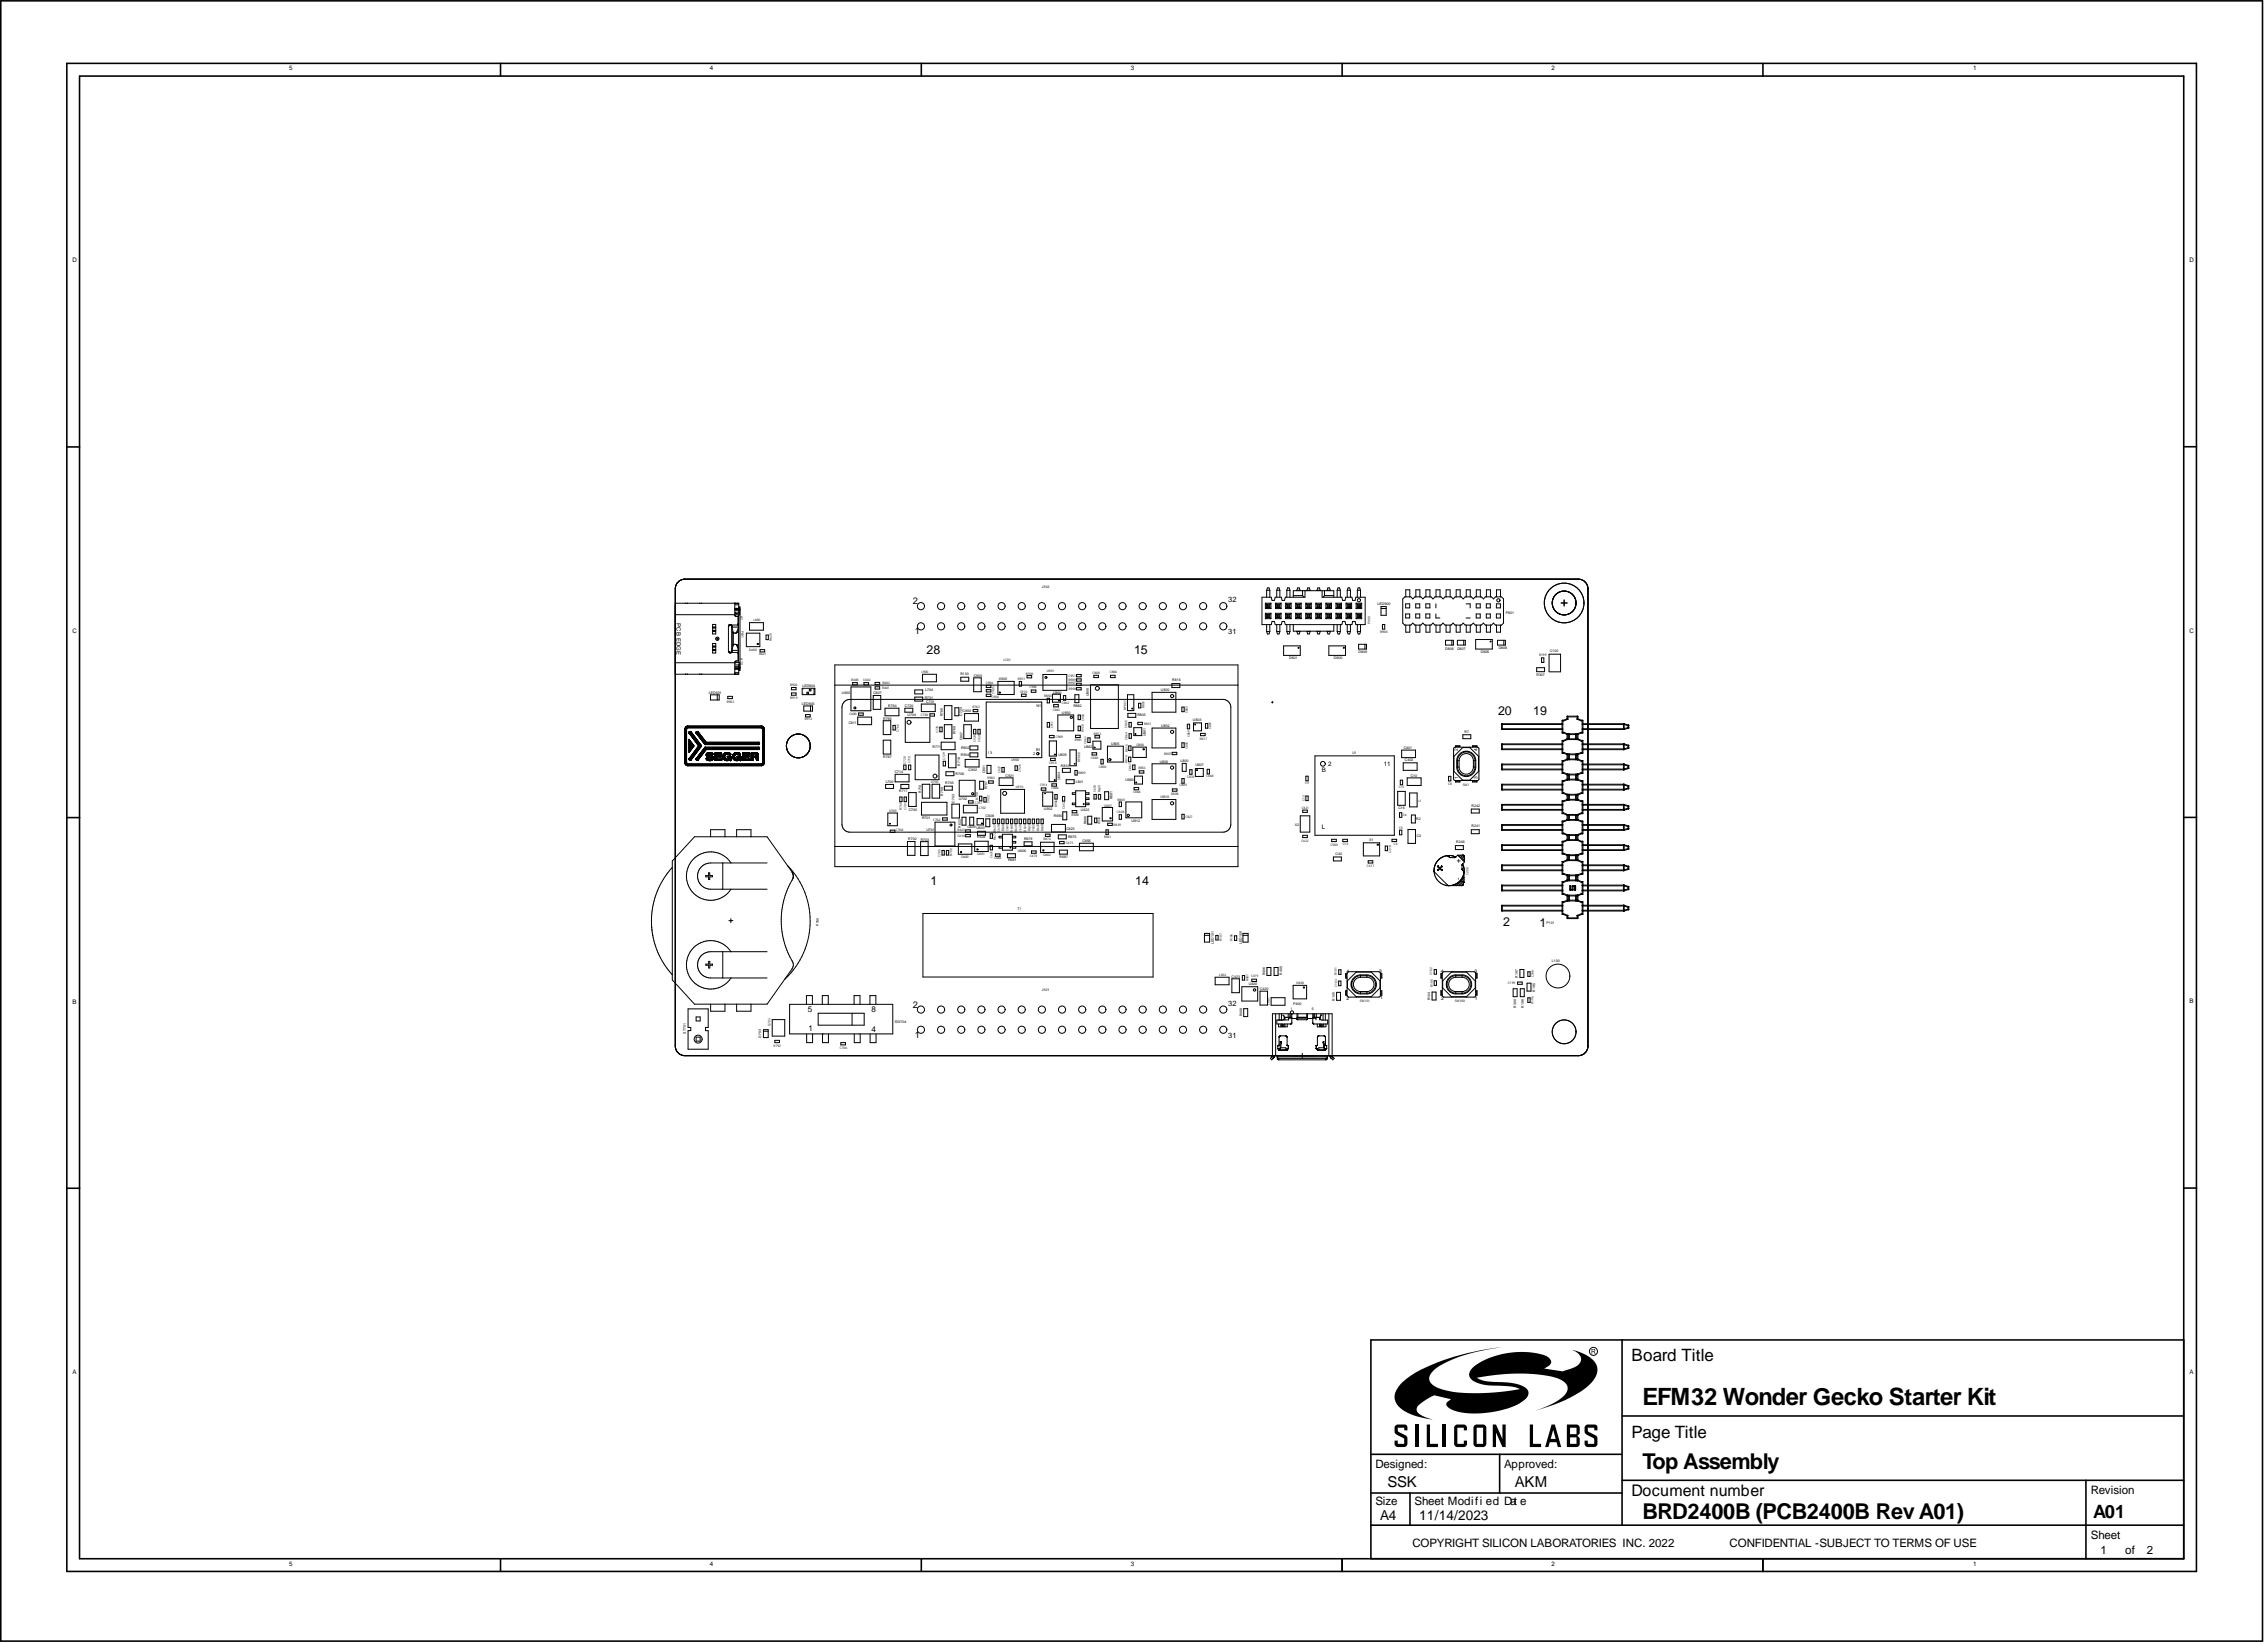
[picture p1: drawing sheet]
<svg xmlns="http://www.w3.org/2000/svg" width="950mm" height="689mm" viewBox="0 0 950 689" stroke-linecap="round" stroke-linejoin="round" font-family="sans-serif">
<defs><g id="words">
<text font-size="10" x="688.3" y="588.6">EFM32 Wonder Gecko Starter Kit</text>
<g font-size="9.1">
<text x="688.3" y="615.5">Top Assembly</text>
<text x="688.3" y="636.4">BRD2400B (PCB2400B Rev A01)</text>
</g>
<text font-size="7.7" x="877.1" y="636">A01</text>
<g font-size="7.1">
<text x="683.7" y="570.2">Board Title</text>
<text x="683.7" y="602.5">Page Title</text>
</g>
<text font-size="6.7" x="683.7" y="626.8">Document number</text>
<g font-size="6.3">
<text x="581.5" y="623.3">SSK</text>
<text x="634.9" y="623.3">AKM</text>
</g>
<g font-size="5.7">
<text x="578.3" y="637">A4</text>
<text x="594.7" y="637">11/14/2023</text>
</g>
<g font-size="5.2">
<text x="388.3" y="274">28</text>
<text x="475.3" y="274">15</text>
<text x="627.8" y="299.5">20</text>
<text x="642.5" y="299.7">19</text>
<text x="390" y="370.8">1</text>
<text x="475.7" y="370.8">14</text>
<text x="630" y="388.1">2</text>
<text x="645.1" y="388.3">1</text>
</g>
<g font-size="4.9">
<text x="576.4" y="615">Designed:</text>
<text x="630.3" y="615">Approved:</text>
<text x="876.2" y="625.9">Revision</text>
<text x="576.4" y="630.8">Size</text>
<text x="592.8" y="630.8">Sheet Modifi ed Dat e</text>
<text x="876.2" y="644.8">Sheet</text>
<text x="591.9" y="648.1">COPYRIGHT SILICON LABORATORIES INC. 2022</text>
<text x="724.8" y="648.1">CONFIDENTIAL -SUBJECT TO TERMS OF USE</text>
<text x="880.2" y="651.3">1</text>
<text x="890.6" y="651.3">of</text>
<text x="899.7" y="651.3">2</text>
</g>
<g font-size="3.9">
<text x="382.6" y="253.2">2</text>
<text x="383.4" y="265.8">1</text>
<text x="382.6" y="422.2">2</text>
<text x="383.4" y="434.9">1</text>
</g>
<g font-size="3.4">
<text x="338.5" y="424.1">5</text>
<text x="365.1" y="424.1">8</text>
<text x="338.9" y="432">1</text>
<text x="365.1" y="432.4">4</text>
</g>
<g font-size="3.1">
<text x="514.8" y="252.3">32</text>
<text x="514.8" y="265.8">31</text>
<text x="514.8" y="421.4">32</text>
<text x="514.8" y="434.9">31</text>
</g>
<g font-size="3">
<text x="612.2" y="361.8" transform="rotate(-90 612.2 361.8)">+</text>
<text x="612.2" y="368.8" transform="rotate(-90 612.2 368.8)">-</text>
</g>
<g font-size="2.6">
<text x="121.2" y="29.4">5</text>
<text x="297.5" y="29.5">4</text>
<text x="473.9" y="29.5">3</text>
<text x="650.2" y="29.5">2</text>
<text x="826.9" y="29.5">1</text>
<text x="30.4" y="109.8">D</text>
<text x="917.5" y="109.7">D</text>
<text x="30.4" y="265.2">C</text>
<text x="917.5" y="265.1">C</text>
<text x="553.9" y="323.6">B</text>
<text x="556.5" y="320.9">2</text>
<text x="580" y="320.9">11</text>
<text x="553.9" y="347.4">L</text>
<text x="30.4" y="420.5">B</text>
<text x="917.5" y="420.5">B</text>
<text x="30.4" y="575.8">A</text>
<text x="917.5" y="575.7">A</text>
<text x="121.2" y="656.1">5</text>
<text x="297.5" y="656.1">4</text>
<text x="473.9" y="656.1">3</text>
<text x="650.2" y="656.1">2</text>
<text x="826.9" y="656.1">1</text>
</g>
<text font-size="2.5" x="283.5" y="261.1" transform="rotate(90 283.5 261.1)">PCB EDGE</text>
<g font-size="2.1">
<text x="564.3" y="407.6">4</text>
<text x="578" y="407.6">3</text>
<text x="603.8" y="407.7">4</text>
<text x="617.9" y="407.7">3</text>
<text x="564.3" y="419">2</text>
<text x="578.4" y="418.8">1</text>
<text x="604" y="418.9">2</text>
<text x="618.1" y="418.9">1</text>
</g>
<g font-size="2">
<text x="611" y="314.6" transform="rotate(-90 611 314.6)">2</text>
<text x="619.1" y="314.6" transform="rotate(-90 619.1 314.6)">4</text>
<text x="611.1" y="326.3" transform="rotate(-90 611.1 326.3)">1</text>
<text x="619.1" y="326.5" transform="rotate(-90 619.1 326.5)">3</text>
</g>
<g font-size="1.6">
<text x="434.3" y="296.2">N1</text>
<text x="414" y="316.2">13</text>
<text x="433" y="316.3">2</text>
<text x="434.2" y="314.7">B1</text>
</g>
<g font-size="1.5">
<text x="436.6" y="246.4">J102</text>
<text x="577.3" y="253.3">LED900</text>
<text x="631" y="257.4">P801</text>
<text x="569.3" y="273.6">D809</text>
<text x="605.7" y="272.4">D806</text>
<text x="610.8" y="272.3">D807</text>
<text x="620.6" y="273.5">D805</text>
<text x="628.1" y="272">D808</text>
<text x="649.5" y="273.2">Q100</text>
<text x="540.3" y="276.3">D801</text>
<text x="559" y="276.3">D800</text>
<text x="336.3" y="287.8">LED904</text>
<text x="402.5" y="283">R130</text>
<text x="408.1" y="283.5">C903</text>
<text x="418.6" y="284.9">X900</text>
<text x="491.2" y="285.5">R816</text>
<text x="643.9" y="283.4">R307</text>
<text x="297" y="290.7">LED901</text>
<text x="352.8" y="290.8">U600</text>
<text x="366" y="290.7">C607</text>
<text x="387.5" y="292.7">R731</text>
<text x="387.7" y="289.7">L704</text>
<text x="441.3" y="290.6">U860</text>
<text x="486.5" y="289.6">U800</text>
<text x="336" y="295.2">LED903</text>
<text x="372.2" y="296.1">R764</text>
<text x="379.2" y="296.1">C720</text>
<text x="388.1" y="294.5">C731</text>
<text x="403.4" y="298.3">C900</text>
<text x="445" y="299.2">U950</text>
<text x="449.8" y="296.1">R882</text>
<text x="355.7" y="303.2">C611</text>
<text x="370.2" y="301.6">R765</text>
<text x="380.4" y="300.2">U704</text>
<text x="476.7" y="300.2">R805</text>
<text x="486.6" y="304.7">U802</text>
<text x="499.9" y="302.2">U803</text>
<text x="613.7" y="307.3">R7</text>
<text x="370.2" y="317.8">R767</text>
<text x="390.8" y="313.5">R771</text>
<text x="402.7" y="316.8">R904</text>
<text x="402.7" y="313.9">R902</text>
<text x="443.5" y="316.8">U809</text>
<text x="454.3" y="313.5">U862</text>
<text x="465.6" y="312.3">U805</text>
<text x="566.8" y="316">U1</text>
<text x="588.3" y="313.8">C401</text>
<text x="375" y="324">C714</text>
<text x="405.9" y="323">C902</text>
<text x="444.6" y="321.2">R810</text>
<text x="486" y="319.8">U806</text>
<text x="494.7" y="319.5">L800</text>
<text x="500.9" y="321.2">U807</text>
<text x="588.7" y="319">C402</text>
<text x="371.2" y="328.2">L700</text>
<text x="396.1" y="328.7">R705</text>
<text x="400.4" y="324.6">R706</text>
<text x="421.4" y="325.5">C921</text>
<text x="450.8" y="328.1">L801</text>
<text x="471.7" y="327.5">U863</text>
<text x="591.2" y="325.5">C10</text>
<text x="376.8" y="332.1">R717</text>
<text x="401.8" y="335.2">U702</text>
<text x="486.4" y="334.5">U810</text>
<text x="380.8" y="339.7">C700</text>
<text x="437.5" y="339.4">U902</text>
<text x="453" y="339.9">U622</text>
<text x="586" y="339">C16</text>
<text x="616.7" y="338">R242</text>
<text x="386.4" y="343.1">R701</text>
<text x="405.4" y="347.2">C609 U603</text>
<text x="413.1" y="342.4">C608</text>
<text x="441.7" y="342.5">R690</text>
<text x="446.9" y="347.8">C625</text>
<text x="474.2" y="344.3">U812</text>
<text x="542.6" y="346">X2</text>
<text x="593.5" y="343.6">R2</text>
<text x="616.7" y="346.7">R241</text>
<text x="380.6" y="352.1">R702</text>
<text x="385.9" y="352.4">R703</text>
<text x="388.2" y="348">U701</text>
<text x="409.5" y="351.3">R628</text>
<text x="429.1" y="352">R679</text>
<text x="447.6" y="351.2">R675</text>
<text x="453.6" y="352.7">C655</text>
<text x="573.8" y="352.5">X1</text>
<text x="593.7" y="350.9">C3</text>
<text x="610.3" y="353.4">R246</text>
<text x="426.5" y="357.1">U606</text>
<text x="444.1" y="359.4">R687</text>
<text x="559.7" y="358.5">C40</text>
<text x="422.4" y="361">R681</text>
<text x="426.5" y="381.5">T1</text>
<text x="648.1" y="387.2">P101</text>
<text x="650.3" y="403.1">L100</text>
<text x="516.1" y="409.6">C423</text>
<text x="523.3" y="412.9">U400</text>
<text x="436.6" y="415.4">J101</text>
<text x="528" y="414.8">C420</text>
<text x="541" y="423.3">1</text>
<text x="541.9" y="421.2">P400</text>
<text x="549.8" y="423.3">5</text>
<text x="375" y="428.6">SW704</text>
</g>
<g font-size="1.4">
<text x="310.4" y="258.1" transform="rotate(90 310.4 258.1)">A1</text>
<text x="315.7" y="260.3">L600</text>
<text x="578.4" y="265.2">R900</text>
<text x="310.4" y="275.9" transform="rotate(90 310.4 275.9)">A12</text>
<text x="314" y="272.8">D600</text>
<text x="318.1" y="274.7">R621</text>
<text x="645" y="275.1">R199</text>
<text x="386.1" y="281.9">L900</text>
<text x="420.5" y="277">LCD1</text>
<text x="438.7" y="281.7">U901</text>
<text x="331.1" y="287.3">R920</text>
<text x="356.8" y="285.4">R600</text>
<text x="361.8" y="285.3">C602</text>
<text x="369.8" y="286.7">R602</text>
<text x="413.1" y="286.4">C906</text>
<text x="426.5" y="285.1">R931</text>
<text x="430" y="282.7">R930</text>
<text x="447.8" y="285.2">R909</text>
<text x="447.8" y="286.8">R907</text>
<text x="447.8" y="283.5">C951</text>
<text x="457.8" y="282.4">C808</text>
<text x="465.1" y="282.2">C806</text>
<text x="331.1" y="292.9">R919</text>
<text x="369.7" y="288.8">R601</text>
<text x="415.6" y="292.4">C904</text>
<text x="427.5" y="290.3">C910</text>
<text x="431.4" y="288.5">C908</text>
<text x="437.6" y="292.2">R850</text>
<text x="447.9" y="289">R908</text>
<text x="456.2" y="291.7" transform="rotate(-90 456.2 291.7)">U808</text>
<text x="304.6" y="294.4">R903</text>
<text x="355.9" y="299.8">C600</text>
<text x="403.3" y="299.9" transform="rotate(-90 403.3 299.9)">C724</text>
<text x="407.5" y="296.5">R763</text>
<text x="441.2" y="297.8">C863</text>
<text x="445" y="294.9">C862</text>
<text x="337.2" y="301.9">R912</text>
<text x="385.8" y="300.1">C730</text>
<text x="395.1" y="300.2" transform="rotate(-90 395.1 300.2)">R768</text>
<text x="479.5" y="303.8">R851</text>
<text x="400.4" y="307.8" transform="rotate(-90 400.4 307.8)">R769</text>
<text x="403.4" y="310.2" transform="rotate(-90 403.4 310.2)">C907</text>
<text x="442.4" y="309.2">C909</text>
<text x="450.4" y="310.5">R981</text>
<text x="458.4" y="307.8">R852</text>
<text x="480.1" y="308.6" transform="rotate(-90 480.1 308.6)">U861</text>
<text x="502.8" y="310.1">R817</text>
<text x="457.2" y="318">C860</text>
<text x="476.2" y="312.6">Q800</text>
<text x="487.9" y="316.3">R807</text>
<text x="402.3" y="320.9" transform="rotate(-90 402.3 320.9)">R718</text>
<text x="423.9" y="319.1">U900</text>
<text x="439.7" y="320.1">C810</text>
<text x="460.5" y="321.8">C800</text>
<text x="477" y="322.2">R853</text>
<text x="390.2" y="328">U703</text>
<text x="412.9" y="324.1" transform="rotate(-90 412.9 324.1)">C901</text>
<text x="413.8" y="326.5">R982</text>
<text x="435.9" y="329.6">C914</text>
<text x="444.3" y="327.1" transform="rotate(-90 444.3 327.1)">U804</text>
<text x="451.8" y="324.2">R809</text>
<text x="494.3" y="329.6">C809</text>
<text x="497.5" y="326">C870</text>
<text x="505.5" y="325.7">C868</text>
<text x="546.9" y="328.7">C9</text>
<text x="606.9" y="328.9">C8</text>
<text x="613" y="329.3">SW1</text>
<text x="386.1" y="332.3" transform="rotate(-90 386.1 332.3)">R710</text>
<text x="395.2" y="333.5" transform="rotate(-90 395.2 333.5)">R709</text>
<text x="413.7" y="330.7" transform="rotate(-90 413.7 330.7)">R707</text>
<text x="425.7" y="330.3">U910</text>
<text x="440.6" y="330.8">C804</text>
<text x="466.3" y="334.9" transform="rotate(-90 466.3 334.9)">R691</text>
<text x="468.3" y="335.6">R840</text>
<text x="474.9" y="332.4">C866</text>
<text x="490.8" y="333.1">R808</text>
<text x="586.2" y="330.3">C15</text>
<text x="594.4" y="336">L1</text>
<text x="372.6" y="340.3">U700</text>
<text x="400" y="336.4" transform="rotate(-90 400 336.4)">C703</text>
<text x="408.5" y="336.9">C707</text>
<text x="410.2" y="339.2">L702</text>
<text x="462.8" y="338">Q807</text>
<text x="468.1" y="340.9">C828</text>
<text x="545.5" y="339">C421</text>
<text x="391.1" y="343.8">C702</text>
<text x="402.7" y="346.8" transform="rotate(-90 402.7 346.8)">R622</text>
<text x="449.1" y="342.1">R688</text>
<text x="455.3" y="345.3" transform="rotate(-90 455.3 345.3)">R686</text>
<text x="466.7" y="346">R839</text>
<text x="496.8" y="342.7">C827</text>
<text x="586.3" y="347.5">C5</text>
<text x="587.9" y="342">C6</text>
<text x="375.4" y="348.3">C708</text>
<text x="401.3" y="350.7">C610</text>
<text x="401.3" y="348.3">R623</text>
<text x="437.3" y="351.9">R674</text>
<text x="446.7" y="353.6">C673</text>
<text x="462.7" y="351.2">R841</text>
<text x="545.4" y="352.8">C422</text>
<text x="402.7" y="359.5">Q600</text>
<text x="409.6" y="358.4">Q601</text>
<text x="431.6" y="359">C674</text>
<text x="437.2" y="358.9">Q602</text>
<text x="557.6" y="354.3">C500</text>
<text x="562.7" y="354.2">C14</text>
<text x="584.1" y="354.1">C4</text>
<text x="416.6" y="360.2">C660</text>
<text x="572.9" y="363.5">C417</text>
<text x="343.2" y="388" transform="rotate(-90 343.2 388)">P700</text>
<text x="508.6" y="395.6" transform="rotate(-90 508.6 395.6)">LED101</text>
<text x="520.4" y="395.6" transform="rotate(-90 520.4 395.6)">LED100</text>
<text x="510.9" y="408.9">L402</text>
<text x="524.3" y="409.5">C419</text>
<text x="530.2" y="408.8" transform="rotate(-90 530.2 408.8)">R406</text>
<text x="537.3" y="408.6" transform="rotate(-90 537.3 408.6)">R405</text>
<text x="543.3" y="412.4">D400</text>
<text x="631.9" y="412.4">C199</text>
<text x="636.1" y="409.7" transform="rotate(-90 636.1 409.7)">R197</text>
<text x="559.3" y="419.3" transform="rotate(-90 559.3 419.3)">R105</text>
<text x="569.8" y="419.8">SW101</text>
<text x="599.4" y="419.2" transform="rotate(-90 599.4 419.2)">R104</text>
<text x="609.6" y="419.8">SW100</text>
<text x="643.3" y="415.6" transform="rotate(-90 643.3 415.6)">R195</text>
<text x="520.5" y="425.9" transform="rotate(-90 520.5 425.9)">R408</text>
<text x="635.4" y="422.4" transform="rotate(-90 635.4 422.4)">R300</text>
<text x="638.5" y="422.3" transform="rotate(-90 638.5 422.3)">R198</text>
<text x="287.4" y="433.1" transform="rotate(-90 287.4 433.1)">ST701</text>
<text x="319" y="434.9" transform="rotate(-90 319 434.9)">D703</text>
<text x="324.2" y="438.5">R792</text>
<text x="351.9" y="439.6">C706</text>
</g>
<g font-size="1.3">
<text x="574.2" y="261.3" transform="rotate(-90 574.2 261.3)">P800</text>
<text x="310.8" y="264.3" transform="rotate(90 310.8 264.3)">P601</text>
<text x="323.4" y="268.5" transform="rotate(-90 323.4 268.5)">R620</text>
<text x="416.8" y="290.7" transform="rotate(-90 416.8 290.7)">C905</text>
<text x="471.9" y="297.3" transform="rotate(-90 471.9 297.3)">RP801</text>
<text x="479.6" y="296.8" transform="rotate(-90 479.6 296.8)">R801</text>
<text x="497.7" y="299" transform="rotate(-90 497.7 299)">C803</text>
<text x="441.3" y="305.3" transform="rotate(-90 441.3 305.3)">C911</text>
<text x="454.3" y="302.2" transform="rotate(-90 454.3 302.2)">C950</text>
<text x="472.3" y="305" transform="rotate(-90 472.3 305)">C865</text>
<text x="507.6" y="305.6" transform="rotate(-90 507.6 305.6)">C807</text>
<text x="376.7" y="306.6" transform="rotate(-90 376.7 306.6)">C766</text>
<text x="393.3" y="307.2" transform="rotate(-90 393.3 307.2)">C770</text>
<text x="409" y="311" transform="rotate(-90 409 311)">C924</text>
<text x="410.9" y="310.9" transform="rotate(-90 410.9 310.9)">C925</text>
<text x="454.3" y="306.6" transform="rotate(-90 454.3 306.6)">R950</text>
<text x="455.4" y="311.7" transform="rotate(-90 455.4 311.7)">C861</text>
<text x="472.4" y="309.9" transform="rotate(-90 472.4 309.9)">C864</text>
<text x="498.7" y="309" transform="rotate(-90 498.7 309)">C869</text>
<text x="472.6" y="315.2" transform="rotate(-90 472.6 315.2)">R815</text>
<text x="497.8" y="313.9" transform="rotate(-90 497.8 313.9)">C805</text>
<text x="379.6" y="320.1" transform="rotate(-90 379.6 320.1)">C728</text>
<text x="381.6" y="319.9" transform="rotate(-90 381.6 319.9)">C710</text>
<text x="396.1" y="318.3" transform="rotate(-90 396.1 318.3)">C729</text>
<text x="427.8" y="323.5" transform="rotate(-90 427.8 323.5)">C926</text>
<text x="452.7" y="319.2" transform="rotate(-90 452.7 319.2)">RP800</text>
<text x="472.5" y="319.7" transform="rotate(-90 472.5 319.7)">R814</text>
<text x="474.1" y="323" transform="rotate(-90 474.1 323)">C867</text>
<text x="419.3" y="324" transform="rotate(-90 419.3 324)">C927</text>
<text x="409.9" y="335.2" transform="rotate(-90 409.9 335.2)">R708</text>
<text x="459.2" y="332" transform="rotate(-90 459.2 332)">C653</text>
<text x="461.1" y="332" transform="rotate(-90 461.1 332)">R629</text>
<text x="546.8" y="335.7" transform="rotate(-90 546.8 335.7)">C13</text>
<text x="378" y="339.5" transform="rotate(-90 378 339.5)">R760</text>
<text x="379.9" y="339.3" transform="rotate(-90 379.9 339.3)">C701</text>
<text x="414.7" y="336.5" transform="rotate(-90 414.7 336.5)">C922</text>
<text x="443.1" y="338.3" transform="rotate(-90 443.1 338.3)">R906</text>
<text x="446.2" y="338.9" transform="rotate(-90 446.2 338.9)">C652</text>
<text x="461" y="345.4" transform="rotate(-90 461 345.4)">R838</text>
<text x="417.3" y="348.5" transform="rotate(-90 417.3 348.5)">R637</text>
<text x="417.3" y="351.8" transform="rotate(-90 417.3 351.8)">R672</text>
<text x="419" y="348.5" transform="rotate(-90 419 348.5)">C638</text>
<text x="420.8" y="348.4" transform="rotate(-90 420.8 348.4)">R636</text>
<text x="422.6" y="348.4" transform="rotate(-90 422.6 348.4)">C641</text>
<text x="424.5" y="348.4" transform="rotate(-90 424.5 348.4)">R640</text>
<text x="426.3" y="348.5" transform="rotate(-90 426.3 348.5)">R639</text>
<text x="428.1" y="348.4" transform="rotate(-90 428.1 348.4)">C635</text>
<text x="430" y="348.4" transform="rotate(-90 430 348.4)">R634</text>
<text x="431.8" y="348.4" transform="rotate(-90 431.8 348.4)">R633</text>
<text x="433.6" y="348.4" transform="rotate(-90 433.6 348.4)">C632</text>
<text x="435.4" y="348.3" transform="rotate(-90 435.4 348.3)">R631</text>
<text x="437.2" y="348.4" transform="rotate(-90 437.2 348.4)">R630</text>
<text x="394.2" y="359" transform="rotate(-90 394.2 359)">C705</text>
<text x="399" y="358.6" transform="rotate(-90 399 358.6)">R700</text>
<text x="415.9" y="359.6" transform="rotate(-90 415.9 359.6)">C621</text>
<text x="583" y="357.3" transform="rotate(-90 583 357.3)">C418</text>
<text x="615.5" y="366.7" transform="rotate(-90 615.5 366.7)">C200</text>
<text x="512.1" y="394.3" transform="rotate(-90 512.1 394.3)">R107</text>
<text x="516.5" y="394.4" transform="rotate(-90 516.5 394.4)">R106</text>
<text x="523.2" y="411.2" transform="rotate(-90 523.2 411.2)">R407</text>
<text x="560.2" y="408.6" transform="rotate(-90 560.2 408.6)">R101</text>
<text x="560.4" y="413.6" transform="rotate(-90 560.4 413.6)">C103</text>
<text x="600.2" y="408.5" transform="rotate(-90 600.2 408.5)">C102</text>
<text x="600.4" y="413.5" transform="rotate(-90 600.4 413.5)">R100</text>
<text x="642.8" y="409.6" transform="rotate(-90 642.8 409.6)">C198</text>
<text x="532.2" y="420.9" transform="rotate(-90 532.2 420.9)">L401</text>
<text x="642.7" y="420.7" transform="rotate(-90 642.7 420.7)">R196</text>
<text x="322.9" y="430" transform="rotate(-90 322.9 430)">Q703</text>
</g>
<g font-size=".8">
<text x="336.4" y="289.2">2</text>
<text x="336.5" y="290.7">1</text>
<text x="340.6" y="289.3">3</text>
<text x="340.6" y="290.7">4</text>
</g>
</g></defs>
<g fill="none" stroke="#000" stroke-width=".67">
<path d="M.3 .4h947.8v687.3h-947.8zM28 26.6h892.5v631.9h-892.5zM33.3 31.9v621.3M33.4 31.9h881.7v621.3h-881.7M209.8 26.6v5.3M386.1 26.6v5.3M562.4 26.6v5.3M738.8 26.6v5.3M28 187.3h5.4M915.1 187.2h5.4M28 342.6h5.4M915.1 342.5h5.4"/>
<path d="M28 497.9h5.4M915.1 497.9h5.4M679.8 561.4v77.4M915.1 561.5h-340.6v91.7M679.8 593.4h235.3M574.5 609.4h105.1M628.5 609.4v16.2M574.6 639.1h340.5M574.7 625.6h105.1M590.9 625.6v13.5M679.8 620.3h235.3M874.1 620.3v32.9"/>
<path d="M209.8 653.2v5.3M386.1 653.2v5.3M562.4 653.2v5.3M738.8 653.2v5.3"/>
</g>
<g fill="#000">
<path d="M587.9 579a57.6 57.6 0 0 1 18-9.4l3.3-1a109.3 109.3 0 0 1 20.2-4.1l-9.5 1.7a43.4 43.4 0 0 0-18.7 7.7l-1.1 1.1a3.6 3.6 0 0 0 1.4 6.1l4.4 1.5a84.8 84.8 0 0 0 31.1-.5l-.7-.3a39 39 0 0 0-12.5-1.3 9.4 9.4 0 0 1-7.8-3.2 3.4 3.4 0 0 1 1.2-4.2 35.2 35.2 0 0 1 25.5-6.2l3.8 .8a4.2 4.2 0 0 1 3.6 2.9l-.7 1.5-2.3 1.4 8 1a12.4 12.4 0 0 0 6.5-2.8l.6-.7a3.7 3.7 0 0 0-2.9-5.1l-.7-.4a15.9 15.9 0 0 1 10.3 6.2 7.9 7.9 0 0 1-2.9 8.7 57.9 57.9 0 0 1-20.8 10.2l-2.2 .7a28.4 28.4 0 0 0 12.8-6.8 3.7 3.7 0 0 0-1.7-6.3 52.6 52.6 0 0 0-23.2-2.4l-12 1.5a18 18 0 0 0 10.3 1.9 15.5 15.5 0 0 1 10.7 2.8 3 3 0 0 1-1.2 4.7l-2 1.5a40.3 40.3 0 0 1-26.9 3l-.7-.2a3.5 3.5 0 0 1-3-2.9l2-1.8-7.1-1.6a21.6 21.6 0 0 0-7.1 4.9 3.2 3.2 0 0 0 2.7 4l3.9 1.3-.7-.1a23.4 23.4 0 0 1-13.7-5.5 6.4 6.4 0 0 1 .8-9.2zM667 565.3l1.4 .2 .1 .6-.5 .3 .7 .9-1.1-.9h-.4v.9h-.2v-2l.2 .9 .9-.1 .2-.3zM584.8 597.4l.8-.5h3l1.1 .6 .1 1.9h-1.3v-1.1h-2.7l.1 1.6 3.3 1.7 .5 .6 .1 3-.9 1.1-3.2 .1-1.2-.8-.1-1.9h1.4v1.3h2.7l-.2-2.2-2.9-1.6-.9-.8-.1-2.2zM593.2 596.9h1.3v9.5h-1.3zM597.9 596.9h1.4v8.1h3.3v1.4h-4.7zM604.7 596.9h1.3v9.5h-1.3zM609.8 597.3l.8-.4h2.9l1.2 .9 .1 1.6h-1.4v-1.1h-2.7v6.7h2.7v-1.3h1.4l-.1 1.7-.8 .9-3.3 .1-1.1-.9-.1-7.3zM617.9 597.3l.8-.4h2.9l1.2 1 .1 1.5h-1.4v-1.1h-2.7v6.7h2.7v-5.6h1.4v5.6l-.9 1.3-3.3 .1-1.1-.9-.1-7.3zM641.1 596.9h1.4v8.1h3.3v1.4h-4.7zM664.4 597.4l.8-.5h3l1.1 .6 .1 1.9h-1.3v-1.1h-2.7l.2 1.6 3.2 1.7 .5 .6 .1 3-.8 1.1-3.3 .1-1.1-.8-.2-1.9h1.4v1.3h2.7l-.2-2.2-2.9-1.6-.8-.8-.2-2.2zM625.6 596.9h1.3l2.7 6.1v-6.1h1.4v9.5h-1.4l-2.7-6.1v6.1h-1.3zM650.2 596.9h1.4l2.7 9.5h-1.5l-.5-2.1h-2.8l.4-1.3h2l-1-3.9-2 7.3h-1.4z"/>
<path d="M656.6 596.9h4.2l1.1 .8 .1 2.9-1 1.1 1 1v2.4l-.8 1.1-4.6 .2v-4.1h1.4v2.7h2.7v-2.7h-4.1v-4h1.4v2.7h2.7v-2.7h-4.1z"/>
</g>
<g fill="none" stroke="#000" stroke-width=".42">
<path d="M283 252.8h26.6v4.4M283 257.6l27.1 .1M284.2 243.9l1.2-.9 1.6-.3h374.5a4 4 0 0 1 4 4v191.7a4 4 0 0 1-4 4h-374.5a4 4 0 0 1-4-4v-191.7l.3-1.6zM294 252.8h-.1M307.8 252.8h.1M307.9 252.8v.1M307.9 252.9h.1M307.9 252.9l.2 5.2M307.9 252.9l.1 .1M307.9 256.8h1.7M307.9 255.9h1.7M307.9 255.4h1.6"/>
<path d="M307.9 254.9h1.6M307.9 253.4h1.7M308.1 258.1l.1 .1M308.1 252.8l-.2 .1M308.1 256.8l.1 .2M308.2 256.9h.1M308.2 258.2l1.3 .1M308.2 257h.1M308.3 257l.1 .1M308.3 252.8h.1M308.3 256.8v.2M308.4 257.1h.1"/>
<path d="M308.5 257.1l1.3 .1M308.6 255v.3M309.1 252.8h.1M309.3 258.3v3.5M309.5 254.9v.1M309.5 255.3v.1M309.5 257.7v20M309.5 255.4l.1 .2M309.6 254.3h.5v26.7h-.5M309.6 254.7l-.1 .2M309.8 254.3v.8M309.8 257h.3"/>
<path d="M309.8 256.7h.3M309.8 256.1h.3M309.8 255.9h.3M309.8 255.7h.3M309.8 255.5h.3M309.8 254.8h.3M310.1 255.4l-.4-.4-1.6 .1 .1 .2 1.6 .1v2.3M530.3 252.8h2.3M530.3 255h2.3M530.3 257h2.3M530.3 252.8v2.2M530.3 257v2.2"/>
<path d="M530.3 259.2h2.3M530.3 257l.5 .5M530.3 252.8l.5 .5M530.8 258.8l-.5 .4M530.8 257.4h1.3M530.8 258.8h1.3M530.8 254.5l-.5 .5M530.8 253.2h1.3M530.8 254.5h1.3M530.8 257.4l.3 .4M530.8 253.2v1.3M530.8 257.4v1.4"/>
<path d="M530.8 253.2l.3 .4M530.8 247.4l.3-1h.7l.3 1M530.8 247.4h1.3M530.8 247.4v2.9M531.1 257.8h.7M531.1 258.5h.7M531.1 253.6h.7M531.1 254.2h.7M531.1 258.5l-.3 .3M531.1 253.6v.6M531.1 257.8v.7M531.1 254.2l-.3 .3"/>
<path d="M531.8 258.5l.3 .3M531.8 253.6v.6M531.8 257.8v.7M531.8 254.2l.3 .3M532.1 253.2v1.3M532.1 257.4v1.4M532.1 257.4l-.3 .4M532.1 258.8l.5 .4M532.1 254.5l.5 .5M532.1 253.2l-.3 .4M532.1 247.4v2.9M532.6 257l-.5 .5"/>
<path d="M532.6 252.8v2.2M532.6 257v2.2M532.6 252.8l-.5 .5M534.5 252.8h2.3M534.5 255h2.3M534.5 257h2.3M534.5 259.2h2.3M534.5 257l.5 .5M534.5 252.8l.5 .5M534.5 252.8v2.2M534.5 257v2.2M535 253.2v1.3"/>
<path d="M535 257.4v1.4M535 257.4h1.3M535 258.8h1.3M535 258.8l-.5 .4M535 253.2h1.3M535 254.5h1.3M535 254.5l-.5 .5M535 257.4l.3 .4M535 253.2l.3 .4M535 247.4v2.9M535 247.4l.4-1h.6l.3 1M535 247.4h1.3"/>
<path d="M535.3 257.8h.7M535.3 258.5h.7M535.3 253.6h.7M535.3 254.2h.7M535.3 254.2l-.3 .3M535.3 258.5l-.3 .3M535.3 253.6v.6M535.3 257.8v.7M536 253.6v.6M536 257.8v.7M536 258.5l.3 .3M536 254.2l.3 .3"/>
<path d="M536.3 258.8l.5 .4M536.3 254.5l.5 .5M536.3 253.2v1.3M536.3 257.4v1.4M536.3 253.2l-.3 .4M536.3 257.4l-.3 .4M536.3 247.4v2.9M536.8 252.8v2.2M536.8 257v2.2M536.8 257l-.5 .5M536.8 252.8l-.5 .5M538.7 252.8h2.4"/>
<path d="M538.7 255h2.4M538.7 257h2.4M538.7 259.2h2.4M538.7 257l.6 .5M538.7 252.8v2.2M538.7 257v2.2M538.7 252.8l.6 .5M539.3 257.4h1.3M539.3 258.8h1.3M539.3 253.2h1.3M539.3 254.5h1.3M539.3 253.2v1.3"/>
<path d="M539.3 257.4v1.4M539.3 258.8l-.6 .4M539.3 257.4l.3 .4M539.3 253.2l.3 .4M539.3 254.5l-.6 .5M539.3 247.4l.3-1h.7l.3 1M539.3 247.4h1.3M539.3 247.4v2.9M539.6 257.8h.6M539.6 258.5h.6M539.6 253.6h.6M539.6 254.2h.6"/>
<path d="M539.6 258.5l-.3 .3M539.6 253.6v.6M539.6 257.8v.7M539.6 254.2l-.3 .3M540.2 254.2l.4 .3M540.2 258.5l.4 .3M540.2 253.6v.6M540.2 257.8v.7M540.6 253.2v1.3M540.6 257.4v1.4M540.6 253.2l-.4 .4M540.6 257.4l-.4 .4"/>
<path d="M540.6 258.8l.5 .4M540.6 254.5l.5 .5M540.6 247.4v2.9M541.1 257l-.5 .5M541.1 252.8v2.2M541.1 257v2.2M541.1 252.8l-.5 .5M542 250.3v-2.8h16.9l.1 2.8M542 249.6h3.9M543 252.8h2.3M543 255h2.3M543 257h2.3"/>
<path d="M543 259.2h2.3M543 257l.8 .8M543 252.8v2.2M543 257v2.2M543 252.8l.5 .5M543.5 258.8h1.3M543.5 253.2h1.3M543.5 254.5h1.3M543.5 253.2l.3 .4M543.5 253.2v1.3M543.5 258.8l-.5 .4M543.5 254.5l-.5 .5"/>
<path d="M543.5 247.4l.3-1h.7l.3 1M543.5 247.4h1.3M543.5 247.4v.1M543.8 253.6v.6M543.8 257.8v.7M543.8 258.5l-.3 .3M543.8 257.8h.7M543.8 258.5h.7M543.8 253.6h.7M543.8 254.2h.7M543.8 254.2l-.3 .3M544.5 253.6v.6"/>
<path d="M544.5 257.8v.7M544.5 258.5l.3 .3M544.5 254.2l.3 .3M544.8 257.4h-1.3v1.4M544.8 253.2v1.3M544.8 257.4v1.4M544.8 257.4l-.3 .4M544.8 258.8l.5 .4M544.8 254.5l.5 .5M544.8 253.2l-.3 .4M544.8 247.4v.1M545.3 252.8v2.2"/>
<path d="M545.3 257v2.2M545.3 257l-.5 .5M545.3 252.8l-.5 .5M545.9 247.5v2.1M545.9 249.6l.6 .7M546.9 247.5v2.8h-8.3l-.3 1.3h-1l-.3-1.3h-2.6l-.3 1.3h-1l-.4-1.3h-3.9v11.4h3.9l.4-1.3h1l.3 1.3h2.6l.3-1.3h1l.3 1.3h23.7l.3-1.3h1l.4 1.3h2.5l.4-1.3h1l.3 1.3h3.9v-11.4h-3.9l-.3 1.3h-1l-.4-1.3h-2.5l-.4 1.3h-1l-.3-1.3h-8.2v-2.8M547.2 252.8h2.3M547.2 255h2.3M547.2 257h2.3M547.2 259.2h2.3M547.2 257l.8 .8M547.2 252.8v2.2"/>
<path d="M547.2 257v2.2M547.2 252.8l.8 .8M547.7 258.8h1.3M547.7 254.5h1.3M547.7 254.5l-.5 .5M547.7 258.8l-.5 .4M547.7 247.4l.3-1h.7l.3 1M547.7 247.4h1.3M547.7 247.4v.1M548 257.8h.7M548 258.5h.7M548 253.6h.7"/>
<path d="M548 254.2h.7M548 258.5l-.3 .3M548 253.6v.6M548 257.8v.7M548 254.2l-.3 .3M548.7 258.5l.3 .3M548.7 253.6v.6M548.7 257.8v.7M548.7 254.2l.3 .3M549 257.4h-1.3v1.4M549 253.2h-1.3v1.3M549 253.2v1.3"/>
<path d="M549 257.4v1.4M549 258.8l.5 .4M549 257.4l-.3 .4M549 254.5l.5 .5M549 253.2l-.3 .4M549 247.4v.1M549.5 252.8l-.5 .5M549.5 257l-.5 .5M549.5 252.8v2.2M549.5 257v2.2M551.4 252.8h2.4M551.4 255h2.4"/>
<path d="M551.4 257h2.4M551.4 259.2h2.4M551.4 252.8l.5 .5M551.4 257l.8 .8M551.4 252.8v2.2M551.4 257v2.2M551.9 258.8h1.3M551.9 253.2h1.3M551.9 254.5h1.3M551.9 254.5l-.5 .5M551.9 253.2v1.3M551.9 258.8l-.5 .4"/>
<path d="M551.9 253.2l.3 .4M551.9 247.4l.4-1h.6l.4 1M551.9 247.4h1.4M551.9 247.4v.1M552.2 257.8h.7M552.2 258.5h.7M552.2 253.6h.7M552.2 254.2h.7M552.2 253.6v.6M552.2 257.8v.7M552.2 258.5l-.3 .3M552.2 254.2l-.3 .3"/>
<path d="M552.9 253.6v.6M552.9 257.8v.7M552.9 254.2l.3 .3M552.9 258.5l.3 .3M553.2 257.4h-1.3v1.4M553.2 253.2v1.3M553.2 257.4v1.4M553.2 257.4l-.3 .4M553.2 258.8l.6 .4M553.2 254.5l.6 .5M553.2 253.2l-.3 .4M553.3 247.4v.1"/>
<path d="M553.8 252.8v2.2M553.8 257v2.2M553.8 257l-.6 .5M553.8 252.8l-.6 .5M555.1 247.5v2.1M555.1 249.6h3.9M555.1 249.6l-.7 .7M555.6 252.8v2.2M555.6 257v2.2M555.6 252.8h2.4M555.6 255h2.4M555.6 257h2.4"/>
<path d="M555.6 259.2h2.4M555.6 257l.9 .8M555.6 252.8l.9 .8M556.1 258.8h1.4M556.1 254.5h1.4M556.1 254.5l-.5 .5M556.1 258.8l-.5 .4M556.1 247.4l.4-1h.7l.3 1M556.1 247.4h1.4M556.1 247.4v.1M556.5 253.6v.6M556.5 257.8v.7"/>
<path d="M556.5 257.8h.6M556.5 258.5h.6M556.5 253.6h.6M556.5 254.2h.6M556.5 258.5l-.4 .3M556.5 254.2l-.4 .3M557.1 258.5l.4 .3M557.1 253.6v.6M557.1 257.8v.7M557.1 254.2l.4 .3M557.5 257.4h-1.4v1.4M557.5 253.2h-1.4v1.3"/>
<path d="M557.5 257.4l-.4 .4M557.5 253.2l-.4 .4M557.5 253.2v1.3M557.5 257.4v1.4M557.5 258.8l.5 .4M557.5 254.5l.5 .5M557.5 247.4v.1M558 257l-.5 .5M558 252.8v2.2M558 257v2.2M558 252.8l-.5 .5M559.9 252.8h2.3"/>
<path d="M559.9 255h2.3M559.9 257h2.3M559.9 259.2h2.3M559.9 252.8v2.2M559.9 257v2.2M559.9 257l.5 .5M559.9 252.8l.5 .5M560.4 257.4h1.3M560.4 258.8h1.3M560.4 253.2h1.3M560.4 254.5h1.3M560.4 257.4l.3 .4"/>
<path d="M560.4 253.2v1.3M560.4 257.4v1.4M560.4 254.5l-.5 .5M560.4 258.8l-.5 .4M560.4 253.2l.3 .4M560.4 247.4l.3-1h.7l.3 1M560.4 247.4h1.3M560.4 247.4v2.9M560.7 257.8h.7M560.7 258.5h.7M560.7 253.6h.7M560.7 254.2h.7"/>
<path d="M560.7 253.6v.6M560.7 257.8v.7M560.7 258.5l-.3 .3M560.7 254.2l-.3 .3M561.4 253.6v.6M561.4 257.8v.7M561.4 258.5l.3 .3M561.4 254.2l.3 .3M561.7 253.2v1.3M561.7 257.4v1.4M561.7 257.4l-.3 .4M561.7 258.8l.5 .4"/>
<path d="M561.7 254.5l.5 .5M561.7 253.2l-.3 .4M561.7 247.4v2.9M562.2 252.8v2.2M562.2 257v2.2M562.2 257l-.5 .5M562.2 252.8l-.5 .5M564.1 252.8h2.3M564.1 255h2.3M564.1 257h2.3M564.1 259.2h2.3M564.1 252.8v2.2"/>
<path d="M564.1 257v2.2M564.1 257l.5 .5M564.1 252.8l.5 .5M564.6 257.4h1.3M564.6 258.8h1.3M564.6 253.2h1.3M564.6 254.5h1.3M564.6 258.8l-.5 .4M564.6 254.5l-.5 .5M564.6 253.2v1.3M564.6 257.4v1.4M564.6 257.4l.3 .4"/>
<path d="M564.6 253.2l.3 .4M564.6 247.4l.3-1h.7l.3 1M564.6 247.4h1.3M564.6 247.4v2.9M564.9 257.8h.7M564.9 258.5h.7M564.9 253.6h.7M564.9 254.2h.7M564.9 253.6v.6M564.9 257.8v.7M564.9 258.5l-.3 .3M564.9 254.2l-.3 .3"/>
<path d="M565.6 253.6v.6M565.6 257.8v.7M565.6 258.5l.3 .3M565.6 254.2l.3 .3M565.9 253.2v1.3M565.9 257.4v1.4M565.9 257.4l-.3 .4M565.9 258.8l.5 .4M565.9 254.5l.5 .5M565.9 253.2l-.3 .4M565.9 247.4v2.9M566.4 252.8v2.2"/>
<path d="M566.4 257v2.2M566.4 257l-.5 .5M566.4 252.8l-.5 .5M568.3 252.8h2.3M568.3 255h2.3M568.3 257h2.3M568.3 259.2h2.3M568.3 252.8v2.2M568.3 257v2.2M568.3 257l.5 .5M568.3 252.8l.5 .5M568.8 257.4h1.3v1.4"/>
<path d="M568.8 258.8h1.3M568.8 253.2h1.3M568.8 254.5h1.3M568.8 257.4l.4 .4M568.8 253.2v1.3M568.8 257.4v1.4M568.8 258.8l-.5 .4M568.8 253.2l.4 .4M568.8 254.5l-.5 .5M568.8 247.4l.4-1h.6l.4 1M568.8 247.4h1.4M568.8 247.4v2.9"/>
<path d="M569.2 257.8h.6M569.2 258.5h.6M569.2 253.6h.6M569.2 254.2h.6M569.2 253.6v.6M569.2 257.8v.7M569.2 258.5l-.4 .3M569.2 254.2l-.4 .3M569.8 253.6v.6M569.8 257.8v.7M569.8 258.5l.3 .3M569.8 254.2l.3 .3"/>
<path d="M570.1 258.8l.5 .4M570.1 254.5l.5 .5M570.1 253.2v1.3M570.1 253.2l-.3 .4M570.2 247.4v2.9M570.6 252.8v2.2M570.6 257v2.2M570.6 257l-.8 .8M570.6 252.8l-.5 .5M578.7 255h2.2M578.7 254.2h2.2v3.6h-2.2zM588.7 250.1h2.5l.9 .9 .8-.9h2.5l.9 .9 .8-.9h2.6l.8 .9 .9-.9h2.5l.8 .9 .9-.9h2.5l.9 .9 .8-.9h2.5l.9 .9 .8-.9h2.6l.8 .9 .9-.9h2.5l.8 .9 .9-.9h2.5l.9 .9 .8-.9h2.5l.9 .9v10.1l-.9 .9h-2.5l-.8-.9-.9 .9h-2.5l-.9-.9-.8 .9h-2.5l-.9-.9-.8 .9h-2.6l-.8-.9-.9 .9h-2.5l-.8-.9-.9 .9h-2.5l-.9-.9-.8 .9h-2.5l-.9-.9-.8 .9h-2.6l-.8-.9-.9 .9h-2.5l-.8-.9-.9 .9h-2.5l-.9-.9v-10.1z"/>
<path d="M589.1 253h1.7v1.7h-1.7zM589.1 257.3h1.7v1.7h-1.7zM589.1 250.1v-2.9h1.7v2.9M593.3 253h1.7v1.7h-1.7zM593.3 257.3h1.7v1.7h-1.7zM593.3 250.1v-2.9h1.7v2.9M597.5 253h1.7v1.7h-1.7zM597.5 257.3h1.7v1.7h-1.7zM597.6 250.1v-2.9h1.7v2.9M601.7 253v1.7M601.7 257.3v1.7h1.7M601.8 250.1v-2.9h1.7v2.9"/>
<path d="M606 250.1v-2.9h1.7v2.9M610.2 250.1v-2.9h1.7v2.9M614.4 253h1.7v1.7M614.4 259h1.7M614.5 250.1v-2.9h1.6v2.9M618.6 253h1.7v1.7h-1.7zM618.6 257.3h1.7v1.7h-1.7zM618.7 250.1v-2.9h1.7v2.9M622.9 253h1.7v1.7h-1.7zM622.9 257.3h1.7v1.7h-1.7zM622.9 250.1v-2.9h1.7v2.9M627.1 253h1.7v1.7h-1.7z"/>
<path d="M627.1 257.3h1.7v1.7h-1.7zM627.1 250.1v-2.9h1.7v2.9M654.2 252.7h2.5M655.5 251.4v2.5M298.6 272.6h1.3M298.6 269.7h1.3v3.9h-1.3zM298.6 261.7h1.3v4h-1.3zM298.6 272.3h1.3M298.6 272.2h1.3M298.6 271.1h1.3M298.6 271h1.3M298.6 270.7h1.3"/>
<path d="M298.6 264.6h1.3M298.6 264.3h1.3M298.6 264.2h1.3M298.6 263.2h1.3M298.6 263h1.3M298.6 262.7h1.3M300.5 267.8h.1M300.5 267.6l.2 .2zM305.3 273l.3 .1M305.3 273l.3 .5M305.3 262.3v10.7M305.5 262.2l-.1 .1"/>
<path d="M305.6 273.1l.4 .3M305.6 262.2l-.3 .1M305.6 261.8l-.3 .5M305.6 261.8l1 .1M305.6 261.8v.4M305.6 273.1v.4M305.8 262.2h-.2M305.9 262.1l-.1 .1M305.9 262.1h.1M306 262l-.1 .1M306 273.4l.1 .1M306.1 273.5v.1"/>
<path d="M306.1 261.7h.1M306.1 261.7l-.1 .3M306.6 261.9l.2 .5M306.6 273.4l-1 .1M306.6 273.4h2.7M306.6 261.9h2.7M306.6 273.3v.1M306.6 262v11.3M306.7 262.2l.1 .6M306.7 273l-.1 .3M306.8 272.9l-.1 .1M306.8 272.6h.1"/>
<path d="M306.8 262.7h.1M306.8 272.5l-.1 .5M306.8 262.8l.4 2.2M306.8 272.5h2.7M306.8 262.8h2.7M307.1 264.4v6.5M307.1 265h.1M307.2 265h.1M307.2 270.3v.1M307.2 270.1h.1M307.2 265.2h.1M307.2 270.4l-.4 2.1"/>
<path d="M307.2 265v5.3M307.2 265.1l.2 .1M307.3 265.1v.1M307.3 270.1l-.1 .2M307.3 270.1h.1M307.4 265.2l.1 .1M307.5 265.3h.1M307.9 278.7h1.7v3.8h-26.6M307.9 279.4h1.7M307.9 277.7h2.2M308 277.4l-.1 5M308 277.4h.1"/>
<path d="M308.2 277.7v.1M308.2 280v.3M308.3 277.7h-25.3M308.4 270h.1M308.4 270l-1 .1M308.5 270l.1 .2M308.5 265.3h-.9M308.6 277h-.1M308.6 280v.3M308.6 270.2l.1 .1M308.6 265.1l-.3 .2M308.7 270.1v.1"/>
<path d="M308.7 270.3l.7 2M308.7 265v.1M308.7 265.1h-.1M308.7 270.3h.1M308.7 270.2h.1M308.8 270.2v.1M308.8 270.3h.1M308.9 265h.1M308.9 270.4v.5M308.9 265l-.2 .2M308.9 264.4v.6M309.1 280v.3"/>
<path d="M309.3 261.8h.1M309.3 273.8l.2 .2M309.3 261.8v.1M309.3 261.5h.1M309.3 262l.2 .3M309.3 261.9l.2 .6M309.3 261.9l.1 .1M309.3 273.4v3.6M309.3 273.4h.1M309.4 262v.1M309.4 273.3l-.1 .1M309.4 272.3h.1"/>
<path d="M309.4 272.3l.1 .1M309.5 262.9l-.8 2.1M309.5 272.8l-.2 .6M309.5 273l-.2 .4M309.5 277h-1.1l-.4 .4M309.5 261.3l-.2 .2M309.5 279.9v.1M309.6 279.7l-.1 .2M309.6 278.8h.2M309.8 277.7v2.2M309.8 279.9h-1.9M309.8 279.8h.3"/>
<path d="M309.8 279.7h.3M309.8 279.4h.3M309.8 279.2h.3M309.8 278.7h.3M309.8 278.3h.3M310.1 280l-.1 .1M310.1 279.9v.1M312.8 265.3h5.6v5.7h-5.6zM314.1 260.9h5.8v3.2h-5.8zM318.5 272.2h2v1h-2zM321 266.1h1v1.9h-1zM349.9 278.6h168.9v84.6h-168.9z"/>
<path d="M530.8 264.7l.3 1h.7l.3-1M530.8 264.7h1.3M530.8 261.7v3M532.1 261.7v3M535 261.7v3M535 264.7l.4 1h.6l.3-1M535 264.7h1.3M536.3 261.7v3M537.9 270.7h7v3.9h-7zM539.3 264.7l.3 1h.7l.3-1M539.3 264.7h1.3M539.3 261.7v3"/>
<path d="M540.6 261.7v3M542 261.7v2.8h16.9l.1-2.8M543.5 264.7l.3 1h.7l.3-1M543.5 264.7h1.3M543.5 264.5v.2M544.8 264.5v.2M547.7 264.7l.3 1h.7l.3-1M547.7 264.7h1.3M547.7 264.5v.2M549 264.5v.2M551.9 264.7l.4 1h.6l.4-1M551.9 264.7h1.4"/>
<path d="M551.9 264.5v.2M553.3 264.5v.2M556.1 264.7l.4 1h.7l.3-1M556.1 264.7h1.4M556.1 264.5v.2M556.9 270.7h7v3.9h-7zM557.5 264.5v.2M560.4 264.7l.3 1h.7l.3-1M560.4 264.7h1.3M560.4 261.7v3M561.7 261.7v3M564.6 264.7l.3 1h.7l.3-1"/>
<path d="M564.6 264.7h1.3M564.6 261.7v3M565.9 261.7v3M568.8 264.7l.4 1h.6l.4-1M568.8 264.7h1.4M568.8 261.7v3M569.3 270h3.4v2h-3.4zM570.2 261.7v3M572 270v2M579.3 261.7h1v1.9h-1zM589.1 262v2.9h1.7v-2.9M593.3 262v2.9h1.7v-2.9"/>
<path d="M597.6 262v2.9h1.7v-2.9M601.8 262v2.9h1.7v-2.9M605.8 268.3h3.3v2h-3.3zM606 262v2.9h1.7v-2.9M608.4 268.3v2M610.2 262v2.9h1.7v-2.9M610.8 268.3h3.3v2h-3.3zM613.4 268.3v2M614.5 262v2.9h1.6v-2.9M618.4 268h7v4h-7zM618.7 262v2.9h1.7v-2.9M622.9 262v2.9h1.7v-2.9"/>
<path d="M627.1 262v2.9h1.7v-2.9M627.5 268.3h3.4v2h-3.4zM630.2 268.3v2M644 279.8h3.3v1.7h-3.3zM646 275.7h1v1.9h-1zM649.2 274.1h4.8v7.4h-4.8zM287.2 282.5v.1M288.2 282.5v.1M293.1 282.5l.1 .1M294.1 282.5l.1 .1M297.7 291.2h3.7v2.1h-3.7zM300.6 291.2v2.1"/>
<path d="M305 291.8h1.9v1h-1.9zM307.9 282.4v.1M307.9 282.4l-.1 .1M307.9 281.9h1.7M308 282.4l1.6 .1M308.3 282.5h.1M309.1 282.5h.1M309.5 280.3v.1M309.5 280.4l.1 .2M309.8 280.3v.7M309.8 280.5h.3M309.8 280.2v.1"/>
<path d="M310 280.2l-2.1 .2M310 280.1v.1M331.7 288.1h1.9v1h-1.9zM331.7 290.4h1.9v.9h-1.9zM336.2 288.4h5.3v2.7h-5.3zM336.8 295.8h3.7v2.2h-3.7zM337.6 299.5h1.9v.9h-1.9zM338.2 290.1h.6v.7h-.6zM339.2 288.8h.6v.7h-.6zM339.7 295.8v2.2M341.2 288.4v2.7M349.9 287.1h168.9"/>
<path d="M354 293.9l2.2-.8h156.3a3.3 3.3 0 0 1 3.3 3.3v49a3.3 3.3 0 0 1-3.3 3.3h-156.3a3.3 3.3 0 0 1-3.4-3.3v-49l.5-1.7zM356.6 287.9h8.3v9.9h-8.3zM357.3 286h2v1h-2zM359.8 298.8h1.9v.9h-1.9zM362.1 286h1.9v1h-1.9zM365.9 291.4h3.2v5.9h-3.2zM366.7 286h1.9v.9h-1.9zM366.7 287.8h1.9v1h-1.9zM370.9 296.8h5.8v3.1h-5.8zM379.2 296.8h3.3v1.6h-3.3zM383.4 289.1h3.3v1.7h-3.3zM383.4 292.1h3.3v1.7h-3.3z"/>
<path d="M386.1 295h5.8v3.2h-5.8zM386.6 282.5h5.8v3.2h-5.8zM389.7 299.1h1.9v1h-1.9zM395.7 295.7h3.2v5.8h-3.2zM400.2 296.6h1.6v3.3h-1.6zM402.6 283.8h3.4v1.7h-3.4zM404.2 299h5.8v3.2h-5.8zM407.8 297.3h2v1h-2zM408.1 284h3.1v5.9h-3.1zM413.3 294.2h23.3v23.3h-23.3zM413.3 287.2h1.9v.9h-1.9zM413.3 289h1.9v1h-1.9z"/>
<path d="M413.3 290.9h1.9v1h-1.9zM418.2 285.5h6.8v5.5h-6.8zM427.1 285.6h1v1.9h-1zM428 290.9h2v.9h-2zM430.4 283.1h1.9v1h-1.9zM432.2 289.1h1.9v1h-1.9zM437.1 282.6h9.9v6.7h-9.9zM438.9 292.6h.9v1.9h-.9zM441.1 290.9h3.3v3.3h-3.3zM441.6 295.2h1.9v1h-1.9zM443.3 299.6h6.7v6.7h-6.7zM445.6 291.5h1v1.9h-1z"/>
<path d="M450.5 291.1h1.6v3.3h-1.6zM451.2 284.5h1.9v.9h-1.9zM451.2 282.6h1.9v1h-1.9zM451.2 288.1h1.9v1h-1.9zM451.2 286.3h1.9v1h-1.9zM451.8 299.6h1v2h-1zM457 287h11.7v18.3h-11.7zM458.4 283h1.9v.9h-1.9zM465.4 283h1.9v.9h-1.9zM472.5 291.1h2.6v6.7h-2.6zM472.7 298.9h3.3v1.7h-3.3zM474.4 296.8l.2 .3z"/>
<path d="M477.1 294.7h1v1.9h-1zM482.8 290.1h10v8.3h-10zM491.1 286.5h3.3v1.6h-3.3zM495.3 296.3h.9v1.9h-.9zM532.9 294.3h.6M533.2 293.9v.7M287 315.4h.7M287 305.8h.7M287 313.7h.7M287 314.1h.7M287 311.7h.7M287 312h.7"/>
<path d="M287 307.8h.7M287 307.5h.7M287 316h.7M287 316.3h.7M287 306.9h.7M287 310.2h.7M287 313.6h.7M287 318.7h.7M287 318.8h.7M287 315.6h.7M287 317.5h.7M287 316.8h.7"/>
<path d="M287 310.5h.7M287 319.4h.7M287 312.7h.7M287 306.3h.7M287 313.9h.7M287 311h.7M287 311.2h.7M287 311.4h.7M287 311.9h.7M287 313.2h.7M287 313.4h.7M287 316.1h.7"/>
<path d="M287 316.5h.7M287 317h.7M287 317.3h.7M287 317.8h.7M287 318.3h.7M287 315.8h.7M287 316.6h.7M287 317.1h.7M287 317.7h.7M287 318h.7M287 318.2h.7M287 318.5h.7"/>
<path d="M287 307.6h.7M287 308.1h.7M287 308.3h.7M287 308.5h.7M287 308.6h.7M287 309h.7M287 311.5h.7M287 312.4h.7M287 312.9h.7M287 305.6v14M287 312.6h.7M287 305.9h.7"/>
<path d="M287 306.1h.7M287 306.4h.7M287 306.6h.7M287 306.8h.7M287 307.1h.7M287 307.3h.7M287 308h.7M287 308.8h.7M287 309.2h.7M287 309.3h.7M287 309.5h.7M287 309.7h.7"/>
<path d="M287 309.8h.7M287 310h.7M287 310.3h.7M287 310.7h.7M287 310.9h.7M287 312.2h.7M287 313.1h.7M287 314.3h.7M287 314.4h.7M287 314.6h.7M287 314.8h.7M287 314.9h.7"/>
<path d="M287 315.1h.7M287 315.3h.7M287 319h.7M287 319.2h.7M287 319.5l.7 .1M287 319.6l.1 .3M287 305.4h.7M287 319.7h.7M287 305.4v.2M287.1 319.9h.7M287.1 305.2h.7M287.1 319.9v.1"/>
<path d="M287.1 305.2l-.1 .2M287.1 320h.1M287.1 305.1h.9M287.2 304.9h32.9M287.2 304.9l-.1 .3M287.3 304.8l-.1 .1M287.3 304.7h32.6M287.5 304.6l-.2 .2M287.5 304.6h32.3M287.6 304.5l-.1 .1M287.7 304.4l-.1 .1M287.7 305.5v14.1"/>
<path d="M287.7 305.5l-.7 .1M287.7 319.6l.1 .2M287.7 319.7l.1 .2M287.8 305.4h-.1M287.8 304.4h-.1M287.8 319.8h.1M287.8 305.3l-.1 .2M287.8 319.9l.1 .1M287.8 304.4h.1M287.8 305.2v.1M287.8 319.9l.3 .2M287.9 305.2l-.1 .2"/>
<path d="M288 305.1h.1M288.1 305l-.3 .2M288.2 304.3h30.9M288.3 305h-.2M288.3 304.3l-.5 .1M288.7 318.1h1.1M288.7 318.1v.1M288.7 307.1h.1M288.7 318.2h.1M288.7 306.9v.2M288.7 307.1l.1 .1M288.7 318.2v.1"/>
<path d="M288.7 307.1h1.2M288.7 318v.1M288.7 318.3l.5 .3M288.7 318h.1M288.7 306.9h.1M288.7 318.3h.1M288.7 306.8l1.1 .1M288.8 313.8h1.1M288.8 311.9h1.6M288.8 309.9h.1M288.8 310.2h.3M288.8 310.4h.4"/>
<path d="M288.8 312.6h2M288.8 312.3h1.8M288.8 313.5h1.4M288.8 310.6h.5M288.8 311.1h.9M288.8 311.4h1.2M288.8 313.1h1.6M288.8 313.3h1.5M288.8 313.6h1.2M288.8 309.8l2 2.8-2 2.7zM288.8 311.6h1.3M288.8 311.8h1.4"/>
<path d="M288.8 312.1h1.7M288.8 312.5h1.9M288.8 312.8h1.9M288.8 313h1.7M288.8 310.8h.7M288.8 314.3h.7M288.8 314.7h.5M288.8 315.2h.1M288.8 310.1h.2M288.8 310.9h.8M288.8 314.2h.8M288.8 315h.2"/>
<path d="M288.8 311.3h1.1M288.8 314h1M288.8 314.5h.6M288.8 314.8h.3M288.8 318.3h.9M288.8 318h1.2M288.8 307.2h.1M288.8 317.9v.1M288.8 307.2v.1M288.8 306.8h-.1M288.8 307.3h1.2M288.8 306.8h.8"/>
<path d="M288.9 307.3l3.9 5.3-4.1 5.4M288.9 306.7l-.1 .1M288.9 317.8l-.1 .1M288.9 317.8h1.2M288.9 307.4h1.2M289 317.6h1.2M289 306.6l-.1 .1M289 306.6h.5M289.1 307.6h1.2M289.1 306.6h-.1M289.1 306.5v.1M289.1 317.5h1.2"/>
<path d="M289.2 306.5h-.1M289.2 307.8h1.2M289.2 318.6h.2M289.2 306.5h.1M289.2 318.6l.1 .1M289.3 317.3h1.2M289.3 318.7h.1M289.3 307.9h1.2M289.3 306.5h.1M289.4 317.1h1.2M289.4 306.5h.1M289.4 318.6h.1"/>
<path d="M289.4 306.5l.1 .1M289.5 308.1h1.2M289.5 318.6h-.1M289.5 317h1.2M289.5 306.6l4.4 5.9M289.6 306.7h.1M289.6 308.3h1.2M289.6 318.4l-.7 .1M289.6 318.4h.1M289.6 316.8h1.2M289.7 308.5h1.2M289.8 316.6h1.2"/>
<path d="M289.8 308.6h1.2M289.9 316.4h1.2M290 308.8h1.2M290 316.3h1.2M290.1 309h1.2M290.1 316.1h1.3M290.2 309.1h1.2M290.3 315.9h1.2M290.3 309.3h1.2M290.4 315.8h1.2M290.5 309.5h1.2M290.5 315.6h1.2"/>
<path d="M290.6 309.6h1.2M290.7 315.4h1.2M290.7 309.8h1.2M290.8 315.3h1.2M290.9 310h1.2M290.9 315.1h1.2M291 310.2h1.2M291 314.9h1.2M291.1 310.3h1.2M291.2 314.7h1.2M291.2 310.5h1.2M291.3 314.6h1.2"/>
<path d="M291.4 310.7h1.2M291.4 314.4h1.2M291.5 310.8h1.2M291.5 314.2h1.3M291.6 311h1.2M291.7 314.1h1.2M291.7 318.1h1.1M291.7 307v.1M291.7 318.2h.1M291.7 318.1v.1M291.7 306.9h1M291.7 307.1l.1 .2"/>
<path d="M291.7 307.1h1.2M291.7 306.9h.1M291.7 318v.1M291.7 318.2v.1M291.7 318.3l.1 .1M291.7 318h1.2M291.7 318h.1M291.7 318.3h1M291.7 311.2h1.3M291.8 306.8l-.1 .2M291.8 317.9l-.1 .1M291.8 307.2v.1"/>
<path d="M291.8 307.3h1.2M291.8 313.9h1.2M291.8 306.8h.8M291.8 306.8h.1M291.8 318.4l.3 .2M291.8 307.3l3.6 4.6M291.8 317.8h1.3M291.9 306.7h-.1M291.9 318.4v.1M291.9 311.3h1.2M291.9 306.7l-.2 .2M291.9 318.5h.1"/>
<path d="M291.9 318.5h.6M291.9 307.4h1.2M291.9 313.7h1.2M291.9 306.6v.1M292 317.6h1.2M292 311.5h1.2M292 306.6h.5M292 306.6h-.1M292 307.6h1.3M292 313.6h1.3M292 306.6h.1M292.1 317.5h1.2"/>
<path d="M292.1 318.6h.1M292.1 311.7h1.2M292.1 306.5l-.1 .1M292.2 307.8h1.2M292.2 313.4h1.2M292.2 306.5h-.1M292.2 317.3h1.3M292.3 311.9h1.2M292.3 313.2h1.2M292.3 307.9h1.2M292.3 306.5h.1M292.4 318.6h-.2"/>
<path d="M292.4 317.1h1.2M292.4 312h1.2M292.4 318.6h.1M292.4 306.5l.2 .2M292.4 306.5l.1 .1M292.4 313h1.2M292.4 308.1h1.3M292.5 318.5v.1M292.5 317h1.2M292.5 312.2l1.3 .1M292.5 306.6v.1M292.5 318.5h.1"/>
<path d="M292.6 308.3h1.2M292.6 312.9h1.2M292.6 306.7l3.3 4.3 22.4 .2M292.6 312.4h1.2M292.6 316.8h1.2M292.7 312.7h1.2M292.7 308.4h1.2M292.8 316.6h1.2M292.8 312.5l1.1 .3M292.8 308.6h1.2M292.9 316.4h1.2M293 308.8h1.2"/>
<path d="M293 316.3h1.2M293.1 309h1.2M293.2 316.1h1.2M293.2 309.1h1.2M293.3 315.9h1.2M293.3 309.3h1.3M293.4 315.8h1.2M293.5 309.5h1.2M293.5 315.6h1.3M293.6 309.6h1.2M293.7 315.4h1.2M293.7 309.8h1.3"/>
<path d="M293.8 312.3h.1M293.8 315.3h1.2M293.8 312.8v.1M293.9 312.8l-4.4 5.8M293.9 312.4h.1M293.9 310h1.2M293.9 312.5h.1M293.9 312.7l-.1 .1M293.9 312.5v.1M293.9 312.6h.1M293.9 315.1h1.3M294 310.1h1.2"/>
<path d="M294.1 314.9h1.2M294.1 310.3h1.3M294.2 314.7h1.2M294.3 310.5h1.2M294.3 314.6h1.3M294.4 310.7h1.2M294.5 314.4h1.2M294.5 310.8h1.2M294.6 314.2h1.2M294.6 311h1.3M294.7 314.1h23.4M294.8 311.2h23.4"/>
<path d="M294.9 313.9h23.4M294.9 311.3h23.4M295 313.7h23.3M295 311.5h23.3M295.1 313.6h23.2M295.2 311.7h23.1M295.2 313.4h23.1M295.3 311.8h23M295.3 311.9l.1 .1M295.3 313.3l-3.5 4.6M295.4 313.2l-.1 .1M295.4 313.2h22.8"/>
<path d="M295.4 313.1v.1M295.4 312h.1M295.5 313.1h22.5M295.5 312h.1M295.5 313.1h-.1M295.6 313.1h-.1M295.9 314.1l-3.4 4.4M296 316.2h.7M296 316.4h.7M296 316.2v.2M296 316.4l.1 .4M296 316.1v.1"/>
<path d="M296 316.5h.1M296 317.9v.1M296 317.9h.8M296 318h.1M296 316.5h1M296 317.8v.1M296 318l.1 .2M296 316v.1M296 317.8h.1M296 316h.8M296 318.1h.1M296 318.1h1"/>
<path d="M296 316.7h1.6M296 316h.1M296 317.7v.1M296 318.1v.1M296 315.9v.1M296 317.7h.1M296.1 318.2l.2 .2M296.1 316.8h.1M296.1 315.9h2.6M296.1 318.2h2.7M296.1 316.8l.1 .1M296.1 318.2v.1"/>
<path d="M296.1 315.8v.1M296.2 316.9h2.2M296.2 316.9l.2 .2M296.2 315.7l-.2 .2M296.3 318.4h.1M296.3 318.4h2.3M296.3 315.6l-.1 .1M296.3 318.4v.1M296.3 318.5h.1M296.4 315.6h-.1M296.4 318.5l.2 .1M296.4 317.1h2.3"/>
<path d="M296.4 317.1h.1M296.4 315.5v.1M296.5 315.5h1.8M296.5 317.6l-.5 .1M296.5 317.1h.2M296.5 315.5h-.1M296.5 317.6v.1M296.5 317.1h.1M296.5 317.7l.2 .1M296.6 318.6h1.8M296.6 318.6l.5 .1M296.7 317.1v.1"/>
<path d="M296.7 315.4l-.2 .1M296.7 317.8v.1M296.7 316.3v.1M296.7 317.2h.2M296.7 316.2h.1M296.7 316.4l.3 .1M296.7 316.1v.3M296.7 317.9h.1M296.8 316.1h-.1M296.8 317.9v.1M296.8 316.1l-.1 .1M296.8 318h.1"/>
<path d="M296.8 316h.1M296.8 318l.2 .1M296.9 316l-.1 .1M296.9 316h.1M296.9 318v.1M296.9 317.2h2M296.9 317.2l.3 .1M297 316.5l.5 .2M297 318.1h.1M297 318.1l.2 .1M297.1 315.4h-.4M297.1 315.4h.6"/>
<path d="M297.1 318.7h.1M297.1 315.9l-.2 .1M297.1 318.1h.1M297.1 315.9h.1M297.2 318.2h.2M297.2 317.3h.1M297.2 315.3l-.1 .1M297.3 317.3l.2 .1M297.3 315.9h-.2M297.3 318.7l.1 .1M297.4 315.9h.1M297.5 317.4h.1"/>
<path d="M297.5 316.7h.1M297.5 315.9h.1M297.5 315.3l.3 .1M297.6 316.7h.1M297.6 318.2h-.1M297.6 315.9h.1M297.6 317.4l.5 .2M297.7 317.4h1.2M297.7 318.7l-.1 .1M297.7 316.7h.1M297.7 315.9l.2 .2M297.7 315.9l.1 .1"/>
<path d="M297.8 316.7l.4 .1M297.8 318.2h-.5M297.8 315.4l.6 .2M297.9 318.2h-.1M297.9 318.7h-.7M297.9 315.4h.1M297.9 316h.9M297.9 318.1v.1M297.9 316.1l.2 .1M298 318.1h-.1M298 317.5l.1 .1M298.1 318.1h-.1"/>
<path d="M298.1 318.1h.8M298.1 317.6h.9M298.1 318.1h.1M298.1 316.2h.7M298.1 316.2l.2 .2M298.1 317.6l.1 .1M298.1 316.2v.1M298.2 316.8h.1M298.2 318h-.1M298.2 318h.1M298.2 317.9h.8M298.2 316.8l.3 .1"/>
<path d="M298.2 317.8v.1M298.2 317.9v.1M298.2 317.7l.8 .1M298.2 317.7v.3M298.2 316.3h.1M298.2 318.6l-.5 .1M298.3 315.5h.1M298.3 316.4h.3M298.3 318.6h-.1M298.3 316.4h.1M298.4 315.6h.1M298.4 316.4h.1"/>
<path d="M298.4 315.6l.3 .3M298.5 316.9v.1M298.5 315.6l-2.3 .1M298.5 316.4h.1M298.5 317l.2 .1M298.5 318.5l-.2 .1M298.6 318.5h-.1M298.6 316.3v.1M298.7 315.8h.1M298.7 316.3h-.1M298.7 317.1l.1 .1M298.7 315.9h.1"/>
<path d="M298.7 317.1h.1M298.7 315.9l.1 .1M298.8 316h.1M298.8 316.2l-.1 .1M298.8 316.1v.1M298.8 316v.1M298.8 318.3l-.2 .2M298.8 317.2l.1 .1M298.9 317.3h.1M298.9 317.3v.1M298.9 318.1l-.1 .2M298.9 317.4l.1 .1"/>
<path d="M298.9 318v.2M299 317.9v.1M299 317.5v.1M299 317.9l-.1 .1M299 317.6v.3M299.6 316.3h.8M299.6 317.5h.8M299.6 316.8h2.6M299.6 316.4h.8M299.6 316.1h.8M299.6 317h2.7M299.6 317.3h.8"/>
<path d="M299.6 317.8h.8M299.6 316.6h.8M299.6 317.1h2.6M299.6 317.6h.8M299.6 318h.8M299.6 318.1h2.8M299.6 318.2h.1M299.6 315.9h2.7M299.6 315.8v2.5M299.6 318.3h.1M299.6 318.3h2.9M299.6 315.8h2.8"/>
<path d="M299.6 315.7v.1M299.6 318.4h.1M299.6 315.7h.1M299.6 318.4v.1M299.6 315.6h.1M299.6 318.5h.1M299.7 318.5h2.8M299.7 315.6h2.7M299.7 318.5l.1 .1M299.7 315.6h.1M299.7 318.5h.1M299.7 318.6h.1"/>
<path d="M299.8 318.6h2.5M299.8 315.5l-.2 .1M299.8 315.5h.1M299.9 315.4v.1M300 315.4h-.1M300.1 315.4h-.1M300.4 316v.7h1.6M301.8 316.7h.1M301.9 316.7h.1M302 317.2h-1.6v.9l2 .1M302 315.4h.2M302 316.7l.2 .1"/>
<path d="M302 317.2h-.1M302 316.7h.1M302.1 317.2h-.1M302.1 316h-.1M302.1 315.4l-2.3 .1M302.1 317.2h.1M302.1 318.1h.1M302.2 316.8h.1M302.2 315.4v.1M302.2 316h-.1M302.2 316.8l.1 .2M302.2 316h.1"/>
<path d="M302.2 315.5h.1M302.2 316.8v.1M302.2 317v.1M302.2 317h.1M302.2 316.9v.1M302.3 315.9l-.1 .1M302.3 315.5h.1M302.3 315.9h.1M302.3 315.5l.1 .3M302.4 315.9h-.1M302.4 318.6h.1M302.4 315.8v.1"/>
<path d="M302.5 318.2h.1M302.5 318.2v.1M302.5 318.5l-.2 .1M302.5 318.3h.1M302.5 318.3v.2M302.9 317.1h.8M302.9 317v.3M302.9 317.1l.8 .1M302.9 316.9h.8M302.9 316.9v.1M302.9 316.8v.1M302.9 317.3l.1 .3"/>
<path d="M302.9 316.7h.8M302.9 317.4h.9M303 317.6h.8M303 317.6v.1M303 316.4l-.1 .4M303 316.4h.9M303 317.7h.9M303 317.7l.1 .1M303.1 317.8v.1M303.1 316.2h.9M303.1 316.2l-.1 .2M303.1 317.9l.1 .1"/>
<path d="M303.1 317.9h.9M303.2 318l.6 .6M303.2 316.1l-.1 .1M303.2 316h1M303.2 318.1h1.1M303.3 315.9l-.1 .2M303.3 315.9h2.8M303.4 318.2h3M303.5 315.7h2.5M303.5 315.7l-.2 .2M303.6 318.4h2.1M303.7 315.6l-.1 .1"/>
<path d="M303.7 316.9v.4M303.7 317.3l.1 .1M303.7 316.7v.2M303.8 317.4v.1M303.8 317.5h.1M303.8 317.5v.1M303.8 316.5l-.9 .1M303.8 315.5h1.9M303.8 317.6h.1M303.8 318.6l.6 .1M303.8 317.6v.1M303.8 316.5h.1"/>
<path d="M303.8 316.4l-.1 .3M303.8 318.6h1.5M303.8 317.7h.1M303.9 316.4h-.1M303.9 315.5l-.4 .2M303.9 317.7l.1 .2M303.9 316.3v.1M303.9 316.3h.1M304 315.5h-.1M304 316.2v.1M304 317.9l.3 .2M304.1 316.1l-.1 .1"/>
<path d="M304.1 316.1h.1M304.2 318h.1M304.2 318.7h.1M304.2 316l-.1 .1M304.3 318.1l.7 .1M304.4 318.7h.5M304.5 315.9l-.3 .1M304.5 318.1l.1 .1M304.6 315.9l-.2 .1M304.6 315.3l-.1 .1M304.7 315.9h-.1M304.8 315.9l.4 .1"/>
<path d="M304.8 317.1v.1M304.8 317.2h.1M304.8 317.2h1.6M304.8 317.2v.1M304.8 317.1h.1M304.8 317.1h1.6M304.8 317v.1M304.8 317.3l.1 .1M304.9 317.4h.1M304.9 317h.1M304.9 317.4h1.5M304.9 315.3l.2 .1"/>
<path d="M305 316.9l-.1 .1M305 317.4h.1M305 317.4l.7 .1-.1 .3M305 316.9h1.2M305 318.7h-.1M305 315.4l-1 .1M305 316h.1M305.1 315.4h.1M305.1 316h.1M305.1 315.4h.3M305.2 315.4h.1M305.2 316h.1"/>
<path d="M305.2 318.1h.1M305.2 318.1h1.2M305.2 316h1M305.3 316v.1M305.3 318.1l-.4 .1M305.3 316.1h.1M305.4 316.1v.1M305.4 315.4h.1M305.4 316.2l.2 .2M305.4 316.2h.8M305.4 315.4l.1 .1M305.5 317.9h.9"/>
<path d="M305.5 315.5h.1M305.5 317.8v.1M305.5 315.5l.4 .2M305.6 317.8l-.3 .3M305.6 316.4h.1M305.6 317.7h.8M305.6 316.4h.5M305.7 316.4h.1M305.7 317.6h.7M305.7 318.4l-.7 .3M305.7 318.4l.2 .2M305.7 317.5v.1"/>
<path d="M305.8 316.4h.1M305.8 318.4h.6M305.9 318.6h.1M305.9 318.6h.5M305.9 315.7l.2 .1M305.9 318.6l.1 .1M306 318.7h.1M306 316.4h.1M306.1 318.7h.1M306.1 316.4h.1M306.1 315.8l.1 .1M306.2 315.9v.1"/>
<path d="M306.2 316.3l-.1 .1M306.2 316.3h.1M306.2 316h.1M306.2 316v.1M306.2 316.9l.1 .1M306.2 316.1v.1M306.2 316.2v.1M306.2 318.7h.1M306.3 317h.1M306.3 318.7h-.2M306.3 318.7h.1M306.3 317l.1 1.6"/>
<path d="M306.4 318.6h.1M306.4 318.6l-.1 .1M307 316.9h.8l-.8 .2M307 317.2h.8M307 316.8v.5M307 317.3v.1M307 316.7h.9M307 316.7v.1M307 317.4l.1 .1M307.1 317.5v.2M307.1 316.5h.8M307.1 316.4h.9"/>
<path d="M307.1 316.3l-.1 .4M307.1 317.7l.1 .1M307.2 316.3h-.1M307.2 317.8v.1M307.2 316.2h.9l-.2 .3M307.2 317.9l.3 .4M307.2 316.2v.1M307.2 317.9h1M307.2 316.1v.1M307.3 316.1h-.1M307.3 316h1M307.4 315.9h2.9"/>
<path d="M307.5 318.2h3M307.5 318.3h.1M307.6 318.3v.1M307.6 315.7h2.5M307.6 315.7l-.3 .4M307.6 318.4h.1M307.7 318.4h2.1M307.7 318.4l.1 .1M307.8 315.6l-.1 .1M307.8 318.5h.1M307.8 317.1v.1M307.8 317.2l.1 .2"/>
<path d="M307.8 317.3l-.8 .1M307.8 315.6l-.2 .1M307.8 318.5l.1 .1M307.9 316.7l-.1 .5M307.9 317.4v.1M307.9 316.6v.1M307.9 317.5h.1M307.9 317.5v.1M307.9 316.6h.1M307.9 318.6l1.3 .1M307.9 317.6l-.8 .1M307.9 315.5l-.1 .1"/>
<path d="M307.9 316.5v.1M307.9 317.6l.1 .1M308 318.6h1.6M308 317.7l.1 .2M308.1 317.9h.1M308.1 317.9l.1 .1M308.2 318h.1M308.3 318l.1 .1M308.4 316l-.3 .3M308.4 318.1h.7M308.4 318.1h-1.1M308.4 316h.1"/>
<path d="M308.6 315.9l-.1 .1M308.7 315.3l-.1 .1M308.8 315.9l-.4 .1M308.9 317.1v.1M308.9 317.2h.1M308.9 317.2h1.6M308.9 315.9h.1M308.9 317.2v.1M308.9 317.1h.1M308.9 317.1h1.6M308.9 317.3h.1M309 317.4l.8 .1"/>
<path d="M309 317h.1M309 317.4h1.5M309 315.9h.1M309 315.3l.1 .1M309.1 316.9l-.1 .1M309.1 315.4l-1.2 .1M309.1 315.4h.2M309.1 316.9h.1M309.1 315.9l.2 .1M309.1 318.7h.1M309.2 316h.1M309.2 318.1h.1"/>
<path d="M309.2 318.1l-.2 .1M309.3 316h.1M309.3 318.1h-.1M309.3 315.4h.1M309.4 318.1h1.1M309.4 316h1M309.4 316l.1 .2M309.4 318.1h-.1M309.4 315.4h.1M309.4 318v.1M309.4 316.1h.1M309.4 318.6l-.2 .1"/>
<path d="M309.5 318h-.1M309.5 318h.1M309.5 315.4l.2 .1M309.5 318.6h-.1M309.5 316.2l.2 .2M309.6 315.4v.1M309.6 316.2h.8M309.6 318.6h-.1M309.6 318.6l.3-.3 .1 .3M309.6 317.9h.9M309.6 317.9l-.1 .1M309.6 317.9v.1"/>
<path d="M309.7 317.8l-.1 .1M309.7 315.5l.5 .3M309.7 317.8h.1M309.7 315.5h-1.8M309.7 316.4h.3M309.7 317.7h.8M309.7 316.4h.5M309.8 317.7h.1M309.8 317.6l-.1 .1M309.8 317.6h.1M309.8 317.6h.7M309.8 317.5v.1"/>
<path d="M310 318.4h.5M310 318.6h.1M310 318.6h.5M310 318.6l.1 .1M310.1 318.7h.1M310.1 316.4h.1M310.2 316.9h-1.1M310.2 316.4h-.1M310.2 316.9h.1M310.2 316.4h.1M310.2 315.8l.1 .2M310.3 316.9l.1 .1"/>
<path d="M310.3 316.3l-.1 .1M310.3 318.7h.1M310.3 316.3h.1M310.3 316h.1M310.4 316.2l-.1 .1M310.4 316v.2M310.4 318.7h-.1M310.4 317h.1M310.4 318.7h-.2M310.5 318.7h-.1M310.5 317v.1M310.5 318.6v.1"/>
<path d="M310.5 318.6h.1M310.5 317.1v1.5M310.5 318.5v.1M311.3 315.9h2.7M311.3 316.3h.8M311.3 317.5h.8M311.3 316.8h2.6M311.3 316.4h.8M311.3 316.1h.8M311.3 317h2.6M311.3 317.3h.8M311.3 317.8h.8"/>
<path d="M311.3 316.6h.8M311.3 317.1h2.6M311.3 317.6h.8M311.3 318h.8M311.3 318.1h2.8M311.3 315.8v2.5M311.3 318.3v.1M311.3 318.3h2.9M311.3 315.8h2.8M311.3 315.7v.1M311.3 318.4h.1M311.3 315.7h.1"/>
<path d="M311.3 318.4v.1M311.3 315.6h.1M311.3 318.5l.1 .1M311.4 318.5h2.8M311.4 315.6h2.7M311.4 315.6h-.1M311.4 318.5v.1M311.4 315.5h.1M311.4 318.6h.1M311.5 315.5l-.1 .1M311.5 318.6l.1 .1M311.5 315.5h.1"/>
<path d="M311.6 315.4l-.1 .1M311.6 318.7h.1M311.8 315.4h-.2M312.1 316v.7h1.6M313.5 316.7h.1M313.6 317.2h.1M313.6 316.7h.1M313.7 317.2h-1.6v.9h1.8M313.7 315.4h.1M313.7 317.2h.1M313.7 316.7h.1M313.8 317.2h-.1"/>
<path d="M313.8 316h-.1M313.8 315.4l.1 .1M313.8 315.4l-2.3 .1M313.8 316.7l.1 .1M313.8 318.1h.1M313.9 317.1l-.2 .1M313.9 317.1h.1M313.9 316.8v.1M313.9 316.9h.1M313.9 318.1h.2M313.9 317h.1M313.9 315.5h.1"/>
<path d="M313.9 316.9v.2M313.9 315.9l-.1 .1M314 315.5h.1M314 315.9h-.1M314 315.9h.1M314.1 315.6h.1M314.1 318.1v.1M314.1 315.8l-.1 .1M314.1 318.6l-2.4 .1M314.1 315.6v.1M314.1 315.7v.1M314.1 315.7h.1"/>
<path d="M314.1 318.6h-.1M314.1 318.2h.1M314.2 318.2h.1M314.2 318.5h-.1M314.2 318.2v.1M314.2 318.3h.1M314.2 318.5l-.1 .1M314.2 318.4v.1M314.2 318.3v.1M314.2 318.4h.1M314.8 318.4h.7M314.8 316h3"/>
<path d="M314.8 316.3h.7M314.8 316.1h.7M314.8 316.8h2.9M314.8 316.5h.7M314.8 317h2.7M314.8 317.3h2.8M314.8 317.5h.7M314.8 317.8h.7M314.8 316.7h.7M314.8 317.2h2.6M314.8 317.7h.7M314.8 318h.7"/>
<path d="M314.8 318.2h.7M314.8 318.4h.1M314.8 315.8h2.9M314.8 318.4v.1M314.8 315.7v2.7M314.8 318.5h.1M314.8 315.6h2.7M314.8 318.5h.7M314.8 318.5l.1 .2M314.8 315.6v.1M314.9 315.5l-.1 .2M314.9 315.5h.1"/>
<path d="M314.9 318.7h.1M315 315.5l-.2 .1M315 318.7h.2M315 315.5h.1M315 315.4v.1M315.2 315.4h-.2M315.2 318.7h.1M315.4 318.7h-.1M315.4 318.7h.1M315.4 318.6v.1M315.4 318.6h.1M315.5 318.5v.1"/>
<path d="M315.5 318.4v.1M315.5 318.4h.1M315.5 316v.8M316.4 317.4h.1M316.5 316h.2M316.6 315.4l.5 .1M316.7 317.4h-1.2v1M316.7 317.4v.1M316.7 316h.1M316.7 317.5l.2 .1M316.8 317.5h.9M316.8 316.8h-.3"/>
<path d="M316.8 316v.1M316.8 317.5v.1M316.8 316.8h.1M316.8 316.1h.1M316.9 317.6h.1M316.9 317.6v.1M316.9 317.7h.1M316.9 317.7h.8M316.9 317.7v.1M316.9 316.1l.1 .1M316.9 317.8v.1M316.9 317.8h.8"/>
<path d="M316.9 317.9v.1M316.9 318l.1 .2M316.9 316.1h.1M316.9 318h.9M317 318.2h.8M317 318.2v.2M317 316.1v.2M317 316.1h.8M317 316.7h.8M317 318.4h.8M317 318.4v.1M317 316.6l-.2 .2"/>
<path d="M317 316.2v.1M317 318.5h.1M317 316.6h.1M317 316.3h.1M317 316.3v.3M317 316.3v.1M317 316.5v.1M317 316.5h.8M317 318.5l.1 .1M317 316.5h.1M317.1 318.5h.7M317.1 315.5h.1"/>
<path d="M317.1 315.5h-2.2M317.1 318.6l.1 .1M317.1 315.5l.5 .2M317.2 318.7h.3M317.3 315.5l.1 .1M317.3 317.1h.1M317.4 317.1v.1M317.4 317.2l.2 .1M317.4 317.1h-.1M317.5 315.7h.1M317.5 317h.1M317.6 318.7h-.1"/>
<path d="M317.6 316.9v.1M317.6 315.7l.1 .2M317.6 317.3v.1M317.6 315.7l.1 .1M317.6 317.4h.1M317.7 317.4v.1M317.7 316.9h-.1M317.7 317.5h.1M317.7 316.8l-.3 .3M317.7 317.5l.1 .6M317.7 315.9h.1M317.7 318.6l-.1 .1"/>
<path d="M317.7 318h.1M317.7 316.8h.1M317.7 315.9l.1 .1M317.7 318l.1 .1M317.7 316.7v.1M317.8 318.1v.1M317.8 316.7l-.1 .1M317.8 318.2v.1M317.8 316v.1M317.8 318.6h-.1M317.8 316.6v.1M317.8 316.6h.1"/>
<path d="M317.8 318.5l-.1 .1M317.8 316.1v.1M317.8 316.2l-.8 .1M317.8 318.3v.2M317.8 316.2v.3M317.8 316.5v.2M317.9 313.1h.1M318 313.1l.2 .1M318.1 314.1h-.1M318.2 313.2h.1M318.2 314l-.1 .1M318.2 311.1h.1"/>
<path d="M318.2 311.2h.1M318.2 313.2l.1 .2M318.2 314h.1M318.2 311.9h.1M318.3 311.9l-22.9 .1M318.3 311.2v.1M318.3 313.9l-.1 .1M318.3 311.8v.1M318.3 311.3h.1M318.3 313.9h.1M318.3 311.8h.1M318.3 311.3v.5"/>
<path d="M318.3 313.4v.4M318.3 311.3v.1M318.3 313.4v.1M318.3 311.7h.1M318.3 313.8h.1M318.9 304.3h.2M319 305h.2M319 305h-30.9M319 305h.1M319.1 305h.1M319.1 304.3h.2M319.2 305l.1 .1"/>
<path d="M319.2 304.3h.2M319.2 305h.1M319.3 305.1h.1M319.3 305.1l.1 .1M319.4 304.3l.2 .2M319.4 305.2l.1 .2M319.4 305.2h.1M319.4 319.9v.1M319.4 319.9l-.1 .2M319.5 304.4h-31.7M319.5 305.2v.1M319.5 305.2h.7"/>
<path d="M319.5 319.9h-.1M319.5 319.9h.7M319.5 305.3h.1M319.5 319.8h.1M319.5 305.4l.1 14.2M319.5 319.8l.1-.3h.7l-.1 .4M319.5 319.8v.1M319.5 305.4h.7M319.5 319.7h.1M319.5 319.6v.1M319.6 305.6h.1M319.6 315.4h.7"/>
<path d="M319.6 305.8h.7M319.6 313.7h.7M319.6 314.1h.7M319.6 311.7h.7M319.6 312h.7M319.6 307.8h.7M319.6 307.5h.7M319.6 316h.7M319.6 316.3h.7M319.6 306.9h.7M319.6 310.2h.7M319.6 313.6h.7"/>
<path d="M319.6 318.7h.7M319.6 318.8h.7M319.6 315.6h.7M319.6 317.5h.7M319.6 316.8h.7M319.6 310.5h.7M319.6 319.4h.7M319.6 312.7h.7M319.6 306.3h.7M319.6 313.9h.7M319.6 311h.7M319.6 311.2h.7"/>
<path d="M319.6 311.4h.7M319.6 311.9h.7M319.6 313.2h.7M319.6 313.4h.7M319.6 316.1h.7M319.6 316.5h.7M319.6 317h.7M319.6 317.3h.7M319.6 317.8h.7M319.6 318.3h.7M319.6 315.8h.7M319.6 316.6h.7"/>
<path d="M319.6 317.1h.7M319.6 317.7h.7M319.6 318h.7M319.6 318.2h.7M319.6 318.5h.7M319.6 307.6h.7M319.6 308.1h.7M319.6 308.3h.7M319.6 308.5h.7M319.6 308.6h.7M319.6 309h.7M319.6 311.5h.7"/>
<path d="M319.6 312.4h.7M319.6 312.9h.7M319.6 312.6h.7M319.6 305.6h.7M319.6 305.9h.7M319.6 306.1h.7M319.6 306.4h.7M319.6 306.6h.7M319.6 306.8h.7M319.6 307.1h.7M319.6 307.3h.7M319.6 308h.7"/>
<path d="M319.6 308.8h.7M319.6 309.2h.7M319.6 309.3h.7M319.6 309.5h.7M319.6 309.7h.7M319.6 309.8h.7M319.6 310h.7M319.6 310.3h.7M319.6 310.7h.7M319.6 310.9h.7M319.6 312.2h.7M319.6 313.1h.7"/>
<path d="M319.6 314.3h.7M319.6 314.4h.7M319.6 314.6h.7M319.6 314.8h.7M319.6 314.9h.7M319.6 315.1h.7M319.6 315.3h.7M319.6 319h.7M319.6 319.2h.7M319.6 304.5h.1M319.7 304.5h.1M319.7 304.5l.1 .1"/>
<path d="M319.8 304.6l.2 .2M320 304.8v.1M320 304.9h.1M320.1 304.9l.1 .3M320.1 305l-.8 .1M320.2 305.2h.1M320.2 320h.1M320.2 305.2v.1M320.2 319.9v.1M320.2 305.3v.1M320.2 305.4v14.2l-.7 .1M320.2 305.6h.1"/>
<path d="M359.5 300.5h5.8v3.2h-5.8zM370.1 302h3.2v5.8h-3.2zM370.1 310.2h3.2v5.8h-3.2zM374.2 304h1v1.9h-1zM379.4 300.8h10.3v10.3h-10.3zM383.5 316.4h10v10.3h-10zM393.9 304.7h.9v1.9h-.9zM394.4 311h5.8v3.2h-5.8zM395.3 319h.9v2h-.9zM395.7 303.7h3.2v5.8h-3.2zM397.5 315.9h3.1v5.8h-3.1zM403.9 303.7h3.2v5.8h-3.2z"/>
<path d="M404.5 318.2h5.8v3.2h-5.8zM406.5 315.5h3.3v1.7h-3.3zM406.5 312.6h3.3v1.6h-3.3zM408 305.6h.9v2h-.9zM409.8 305.6h1v2h-1zM438.9 302.8h.9v1.9h-.9zM439.7 310.5h3v6.3h-3zM439.8 308.2h1.9v.9h-1.9zM440.3 317.8h1.9v.9h-1.9zM448.4 314.2h2.6v6.7h-2.6zM450.2 320l.3 .2zM450.7 308.1h2v1h-2z"/>
<path d="M451.8 304.3h1v1.9h-1zM455.9 309.2h.9v1.9h-.9zM457.6 315.4h2v1h-2zM458 310.6h3.3v3.3h-3.3zM458.9 308.3h1.9v.9h-1.9zM461.4 318.2h.9v1.9h-.9zM464.1 312.7h6.6v6.6h-6.6zM472.9 317.3h1v1.9h-1zM473 312.6h1v1.9h-1zM473.1 302.7h1v2h-1zM473.2 307.5h.9v1.9h-.9zM474.7 313.1h5.7v4.3h-5.7z"/>
<path d="M475.1 304.9h3.4v3.4h-3.4zM476.8 302.7h2v.9h-2zM482.8 305.1h10v8.3h-10zM491.2 315.3h2v.9h-2zM495.3 311.3h.9v1.9h-.9zM495.4 319.9h1.7v3.3h-1.7zM497.6 303.5h.9v1.9h-.9zM500.2 302.9h3.3v3.4h-3.3zM503.1 307.3h1.9v1h-1.9zM505.2 303.2h.9v1.9h-.9zM551.1 316.7h33.2v33.3h-33.2zM587.4 314.3h5.8v3.2h-5.8z"/>
<path d="M588.1 319.7h5.8v3.1h-5.8zM609.3 316.9v6.4M609.3 313.3h10.3v13.6h-10.3zM610 312.8h1.8M610 313.1v-.6h1.8v.6M610.8 318.8a3.7 3.7 0 0 1 3.7-3.7 3.7 3.7 0 0 1 3.6 3.7M610.8 318.8h.7M610.8 318.8v2.6M611.5 318.8a2.99 2.99 0 0 1 3-3 2.99 2.99 0 0 1 3 3M611.5 318.8v2.6M611.6 315.9a4 4 0 0 1 4.4-.8 4 4 0 0 1 2.4 3.7 5.4 5.4 0 0 1-1.7 5.9 4 4 0 0 1-6.2-3.3 6.2 6.2 0 0 1 1.1-5.5zM613 313.3h3"/>
<path d="M613 307.9h3.4v1.6h-3.4zM613.1 313.1l-4 4M613.3 314.9h2.3M615.8 313.1l4 4M617.1 312.8h1.8M617.1 313.1v-.6h1.8v.6M617.5 318.8h.6M617.5 318.8v2.6M618.1 318.8v2.6M619.6 316.9v6.4M629.3 303.5h25.6M629.3 313.9h25.6"/>
<path d="M629.3 311.9l25.6 .1M629.5 303.3v2.4M629.5 311.7v2.4M654.7 310.2l.2 .1v5.3h-.3zM654.7 301.8l.2 5.4-.3-.1zM654.7 318.7l.2 .1v5.2l-.2 .1zM654.8 315.5h.5M654.8 301.9h.5M654.8 307h.5M654.8 310.4h.5M654.8 318.9h.5M654.9 303.3h-25.6v2.3h25.6"/>
<path d="M654.9 301.8v.1M654.9 305.4h-25.6M654.9 305.4h.1M654.9 303.3h.1M654.9 311.8h-25.6v2.3h25.6M654.9 314.1h.1M654.9 311.9v.1M655.1 301.9h.1M655.1 307l1.6 .7M655.1 315.5h.1M655.1 315.5l.2-.2 1.7 .7M655.1 315.5l1.6 .7"/>
<path d="M655.1 310.4h.1M655.1 318.8v.1M655.1 318.9l.2 .1M655.2 306.9l-.1 .1M655.2 310.4l.1 .2M655.3 306.8l-.1 .1M655.3 306.8v.1M655.3 306.9l1.7 .6M655.3 310.5v.1M655.3 319h.1M656.7 307.6l4.5-.1 .1 2.4h-4.5zM656.7 316h4.5l.1 2.3-4.5 .1z"/>
<path d="M656.7 300.4h4.6M656.7 307.7h.1M656.7 316.2h.1M656.7 307.7l.1 .1M656.7 316.2h.3M656.7 318.1l-1.6 .7M656.8 307.8h4.4M656.8 309.6h4.4M656.8 318.1h4.4M656.8 309.6l-1.7 .8M656.8 318.1h-.1M656.9 309.6h.1"/>
<path d="M656.9 309.6h-.1M656.9 318l-.1 .1M656.9 318v.1M656.9 309.6l.1 .3M656.9 318.1l.1 .1M656.9 301.5l-.2-.1 .1-1.3h4.4l.1 1.3-.3 .1M656.9 300.1l.1 .1M656.9 307.5h.1M657 301.4l-1.9 .5M657 307.5v.1M657 309.9l-1.7 .6M657 316h.1"/>
<path d="M657 301.2l-1.9 .7M657 301.2h.1M657 300.2v1.2M657 307.6v2.3M657 316v2.3M657 301.4l-.1 .1M657 301.2v.2M657 309.9h-.1M657 318.3l-1.7 .7M657 316.1v.1M657 316v.1M657 307.6l-.2 .2"/>
<path d="M657 318.2v.1M657.5 307.5v2.4M657.5 316v2.4M657.6 307.5v2.4M657.6 316v2.4M660.3 307.5v2.4M660.3 316v2.4M660.5 307.5v2.4M660.5 316v2.4M660.8 307.5l.1 .1M660.8 309.6l.1 .1M660.8 318.1h.1"/>
<path d="M660.8 316h.1M660.9 307.6l.1 2.3M660.9 316l.1 2.3M660.9 307.7l-.1 .1M660.9 307.6l.1 .1M660.9 309.9h-.1M660.9 316.2l-.1 .1M660.9 318.3l-.1 .1M660.9 318.2l.1 .1M661 300.2v1.2M661 301.4v.1M661 301.2v.2"/>
<path d="M661 307.7l.1 .1M661 309.7v.2M661 309.9h.1M661 316v.1M661 316.1v.1M661 318.3v.1M661 301.2l1.7 .6M661 301.2h.1M661 309.6v.1M661 318.1l-.1 .1M661 316h.1M661 301.5l1.8 .6"/>
<path d="M661 307.5v.1M661 309.9l1.6 .6M661 318.4l1.6 .6M661 318.4h.1M661 300.1v.1M661 307.5h.1M661 309.6h.1M661 318.1h.1M661.1 309.6l1.7 .8M661.2 318.1h.1M661.2 318.1l1.5 .6M661.2 307.7h.1"/>
<path d="M661.2 316.2h-.2M661.2 316.2h.1M661.3 316.2h-4.6M661.3 307.7l-.1 .1M662.6 306.9l-1.6 .6M662.6 310.5l.1 .1M662.6 319h.1M662.7 315.5h.5M662.7 301.9h.5M662.7 307h.5M662.7 310.4h.5M662.7 318.9h.5"/>
<path d="M662.7 306.8l.1 .3M662.7 306.8l-.1 .1M662.7 301.8h.1M662.7 307.2l-1.4 .5M662.7 318.7h.1M662.8 315.3l-1.8 .7M662.8 315.3v.1M662.8 301.8v.1M662.8 302v.1M662.8 315.4v.1M662.8 307.1l-.1 .1M662.8 318.7v.1"/>
<path d="M662.8 301.9v.1M662.8 315.5h.1M662.8 310.4l-.1 .2M662.8 318.9l-.1 .1M662.8 301.9h.1M662.8 315.5l-1.5 .7M662.8 310.4h.1M662.8 318.8v.1M663 313.9h17.7M663 310.3h.4l-.1 5.3h-.3zM663 318.8h.4l-.1 5.3zM663 303.5l17.6 .1"/>
<path d="M663 305.6l17.6 .1M663 311.9l.1 .1M663 314.1h.1M663.1 301.8l.3 .1-.1 5.3-.3-.1zM663.1 301.8l-.1 .1M663.1 303.3h17.5M663.1 305.4h17.6M663.1 314.1h17.5M663.1 312h17.5M663.1 305.4h-.1M663.1 303.3h-.1M680.3 303.3v2.3"/>
<path d="M680.3 311.8v2.3M680.3 305.6l.1 .1M680.3 303.5l.1 .1M680.3 311.9l.1 .1M680.3 314.1h.1M680.3 303.3h.1M680.3 303.3v.1M680.3 311.8h.1M680.4 303.6h.2M680.4 305.7h.1M680.4 303.3h.2M680.4 314.1h.1"/>
<path d="M680.5 312h.1M680.5 305.7h.1M680.6 311.7l-.3 .1M680.6 311.7h.1M680.6 303.6l2 .4M680.6 312l1.9 .6M680.6 311.7l-17.6 .1M680.6 303.3h.1M680.6 303.3v2.4M680.6 311.7v2.4M680.6 303.3l1.8 .5M680.6 311.7l1.8 .6"/>
<path d="M680.6 305.7h.1M680.6 314.1h.1M680.7 303.5l-.1 .1M680.7 311.9l-.1 .1M682.4 305.2l-1.8 .5M682.4 303.8l.2 .2M682.4 313.6l-1.8 .5M682.5 303.8l-.2 .1v1.2l.2 .1M682.5 312.3h-.2v1.3h.2M682.5 303.8l.1 .1M682.5 312.3h.1M682.5 313.3l-2 .5-.1 .3"/>
<path d="M682.5 312.3l.1 .1M682.5 313.3l.1 .1M682.6 303.9v1.2M682.6 312.3v1.3M682.6 305.1l-.1 .1M682.6 304.9l-2.3 .6M682.6 305l-.1 .1M682.6 313.6h-.1M682.6 312.5l-.1 .1M682.6 313.5l-.1 .1M287.1 320v.1M287.1 320h.9"/>
<path d="M287.1 320.1l.1 .1M287.2 320.2h.1M287.2 320.2h32.9M287.2 320.2l.1 .2M287.3 320.4h32.7M287.3 320.4l.3 .3M287.5 320.5h32.3M287.6 320.7h.2M287.7 320.7h31.9M287.8 320.7v.1M287.8 320.8h.1M287.9 320.8h.1"/>
<path d="M287.9 320l.2 .1M288.1 320.1l.2 .1M319.1 320.2h-.1M319.2 320.1h-.1M319.2 320.1h.1M319.3 320.1l-.2 .1M319.3 320h.9M319.6 320.7l-31.7 .1M319.6 320.7h.1M319.7 320.6l-.1 .1M319.9 320.4l-.2 .2M320 320.4h-.1"/>
<path d="M320.1 320.2l-.1 .2M320.1 320.2h.1M320.1 320.1v.1M320.2 320l-.1 .1M371.1 328.7h3.4v1.7h-3.4zM375.1 324.5h5.8v3.1h-5.8zM377.1 334h.9v1.9h-.9zM377.5 328.7h3.4v1.7h-3.4zM378.7 320.6h1v1.9h-1zM378.9 334h.9v1.9h-.9zM380.7 320.6h1v1.9h-1zM380.8 332.1h3.1v5.9h-3.1z"/>
<path d="M386.2 336.2h10.6v5.3h-10.6zM386.5 328.6h3.1v5.9h-3.1zM390.6 328.6h3.2v5.9h-3.2zM395.8 329.4h3.3v1.7h-3.3zM396.4 323.4h3.3v1.6h-3.3zM398.9 337h3.2v5.8h-3.2zM402 327h6.6v6.6h-6.6zM403.7 337.5h5.8v3.1h-5.8zM405.8 335.6h2v.9h-2zM410.5 333.6h1v2h-1zM410.5 327.4h1.7v3.3h-1.7zM412.3 334.2h1v1.9h-1z"/>
<path d="M413.6 320.7h1.7v3.4h-1.7zM414.3 327.2h1.9v1h-1.9zM418.7 326h5.8v3.1h-5.8zM419.4 330.8h9.9v10h-9.9zM419.9 321.6h.9v1.9h-.9zM425.4 320.9h.9v2h-.9zM436.4 330.2h1.9v1h-1.9zM437 331.9h4.2v5.9h-4.2zM439.6 321.2h3v6.4h-3zM440.8 328.5h2v.9h-2zM442.1 332.9h.9v2h-.9zM445.2 322h3.3v1.6h-3.3z"/>
<path d="M445.2 333.7h1v2h-1zM446.8 326.7h3.3v1.7h-3.3zM449.3 339.6h2v1h-2zM450.5 322.8h.9v2h-.9zM450.8 332.2h-1.4v.7h1.4M450.8 331.4h4.1v6.6h-4.1zM450.8 336.5h-1.4v.7h1.4M454.9 332.2h1.5v.7h-1.5M454.9 334.4h1.5v.6h-1.5M454.9 336.5h1.5v.7h-1.5M458.5 332.9h.9v1.9h-.9zM460.3 332.9h.9v1.9h-.9z"/>
<path d="M461.9 338.4h4.4v5.6h-4.4zM462.9 331.8h1.7v3.3h-1.7zM469 336.1h1v1.9h-1zM471.8 336h6.7v6.7h-6.7zM474.7 320.6h.9v1.9h-.9zM475.3 330h1.9v1h-1.9zM475.5 325.2h3.3v3.4h-3.3zM477.4 323h2v1h-2zM482.8 335h10v8.4h-10zM482.8 320.1h10v8.3h-10zM491.3 330.6h1.9v1h-1.9zM495.3 326.3h.9v1.9h-.9z"/>
<path d="M498.6 322.5h.9v2h-.9zM500.9 322h3.4v3.4h-3.4zM505.9 322.4h.9v1.9h-.9zM545.9 339.5h2v.9h-2zM547.2 325.3h1v1.9h-1zM547.2 333.6h1v1.9h-1zM585.7 331.6h3.2v5.9h-3.2zM586.8 326.9h1v2h-1zM589.7 326h5.8v3.1h-5.8zM590.7 332.3h3.2v5.8h-3.2zM607 325.3h1v2h-1zM609.1 323.1l4 4"/>
<path d="M610 327.1v.6h1.8v-.6M610 327.4h1.8M610.8 321.4a3.7 3.7 0 0 0 3.7 3.7 3.7 3.7 0 0 0 3.6-3.7M610.8 321.4h.7M611.5 321.4a2.99 2.99 0 0 0 3 3 2.99 2.99 0 0 0 3-3M613 326.9h3M616.6 339h3.3v1.7h-3.3zM617.1 327.1v.6h1.8v-.6M617.1 327.4h1.8M617.5 321.4h.6M619.8 323.1l-4 4M629.3 322.3h25.6"/>
<path d="M629.3 328.9h25.6M629.3 320.4h25.6M629.3 337.3l25.6 .1M629.3 339.3h25.6M629.5 320.2v2.4M629.5 328.6v2.4M629.5 337.1v2.4M654.7 327.2l.2 5.3h-.3zM654.7 335.6l.2 .1v5.3l-.3-.1zM654.8 335.8h.5M654.8 327.3h.5M654.8 323.9h.5"/>
<path d="M654.8 332.4h.5M654.9 328.6h-25.6v2.4h25.6M654.9 327.2h.1M654.9 330.7l-25.6 .1M654.9 328.6v.1M654.9 330.7v.1M654.9 320.2h-25.6v2.4h25.6M654.9 337.2h-25.6v2.3h25.6M654.9 324v.1M654.9 322.5v.1M654.9 339.4v.1M654.9 337.3v.1"/>
<path d="M655.1 323.9h.1M655.1 332.4l1.6 .7M655.1 335.7v.1M655.1 323.9l1.6 .7M655.1 327.3h.1M655.2 335.8l.1 .1M655.2 332.3l-.1 .1M655.3 323.7l-.2 .2M655.3 323.7v.1M655.3 332.2l-.1 .1M655.3 332.2h.1M655.3 335.9h.1"/>
<path d="M655.3 323.8l1.7 .6M655.3 332.2l1.7 .7M656.7 324.5l4.5-.1 .1 2.4h-4.5zM656.7 332.9h4.5l.1 2.3-4.5 .1zM656.7 324.6v.1M656.7 333.1h.1M656.7 324.7h.1M656.7 333.1l.1 .1M656.7 326.5l-1.6 .8M656.8 335l-1.7 .7M656.8 326.5h4.4M656.8 335h4.4"/>
<path d="M656.8 333.2h4.4M656.8 326.5h-.1M656.8 326.5h.2M656.9 334.9v.1M656.9 334.9l-.1 .1M656.9 335l.1 .2M656.9 324.4h.1M656.9 332.9h.1M657 335.3l-1.7 .6M657 324.4v.1M657 326.8l-1.8 .5M657 332.9h.1"/>
<path d="M657 326.5v.1M657 324.5v2.3M657 332.9v2.3M657 326.8h-.1M657 335.2l-.1 .1M657 326.6v.2M657 324.6l-.2 .1M657 324.5v.1M657 333l-.2 .1M657.5 324.4v2.4M657.5 332.9v2.4M657.6 324.4v2.4"/>
<path d="M657.6 332.9v2.4M660.3 324.4v2.4M660.3 332.9v2.4M660.5 324.4v2.4M660.5 332.9v2.4M660.8 326.5l.1 .1M660.8 324.4l.1 .1M660.8 335h.1M660.8 332.9h.1M660.9 324.5l.1 2.3M660.9 332.9l.1 2.3M660.9 324.6l-.1 .1"/>
<path d="M660.9 326.8h-.1M660.9 324.5l.1 .1M660.9 333.1l-.1 .1M660.9 335.2l-.1 .1M660.9 333h.1M661 326.6v.2M661 324.6v.1M661 324.4l-.1 .1M661 333l.1 .1M661 335v.2M661 335.2v.1M661 326.5v.1"/>
<path d="M661 335h.1M661 324.4v.1M661 335.3l1.6 .6M661 326.8l1.8 .5M661 326.8h.1M661 332.9h.1M661 326.5h.1M661 324.4h.1M661.1 335l1.7 .7M661.2 326.5v.1M661.2 326.6l1.5 .6M661.2 333.1h.1"/>
<path d="M661.3 324.6l-4.5 .1M661.3 324.6l-.3 .1M661.3 333.1l-.1 .1M662.6 335.9h.1M662.6 323.8l-1.6 .6M662.6 332.2l-1.6 .7M662.7 335.8h.5M662.7 327.3h.5M662.7 323.9h.5M662.7 332.4h.5M662.7 323.7l-.1 .1M662.7 323.7l.1 .1"/>
<path d="M662.7 332.2h-.1M662.7 332.2l.1 .3M662.7 324.1l-1.4 .5M662.7 327.2h.1M662.7 332.5l-1.4 .6M662.8 323.8v.1M662.8 324l-.1 .1M662.8 323.9h.1M662.8 327.2v.1M662.8 332.5h-.1M662.8 335.8l-.1 .1M662.8 335.7v.1"/>
<path d="M662.8 323.9v.1M662.8 327.3h.1M663 322.3h17.7M663 328.9h17.6M663 327.2h.4l-.1 5.3h-.3zM663 335.7h.4l-.1 5.3-.3-.1zM663 320.4l17.6 .1M663 331h17.6M663 339.3h17.7M663 322.5l.1 .1M663 324l.1 .1M663 337.3l.1 .1"/>
<path d="M663 339.4l.1 .1M663.1 328.6h17.5M663.1 322.6h17.5M663.1 330.7l17.6 .1M663.1 339.5h17.5M663.1 337.4h17.5M663.1 328.6l-.1 .1M663.1 327.2h-.1M663.1 330.7l-.1 .1M680.3 320.2v2.3M680.3 328.7v2.3M680.3 337.2v2.2"/>
<path d="M680.3 328.8l.1 .1M680.3 320.4l.1 .1M680.3 322.5l.1 .1M680.3 331h.1M680.3 330.9l.1 .1M680.3 337.3l.1 .1M680.3 339.4l.1 .1M680.3 320.2v.1M680.3 328.7h.1M680.3 337.1v.1M680.4 328.9h.2M680.4 322.6h.1"/>
<path d="M680.4 328.6h.2M680.4 331h.1M680.4 339.5h.1M680.4 328.6l-.1 .1M680.4 331l.1 .1M680.5 320.5h.1M680.5 337.4h.1M680.5 322.6h.1M680.5 331v.1M680.6 320.2h-.3M680.6 337.1h-.3M680.6 337.1h.1"/>
<path d="M680.6 328.9l2 .5M680.6 320.5l1.7 .5 .2-.2M680.6 337.4l1.9 .5M680.6 320.2h-17.6M680.6 337.1l-17.6 .1M680.6 320.2h.1M680.6 328.6v.1M680.6 320.2v2.4M680.6 328.7v2.3M680.6 337.1v2.4M680.6 328.7l1.8 .5M680.6 320.2l1.8 .5"/>
<path d="M680.6 337.1l1.8 .5M680.6 322.6h-.1M680.6 331h-.1M680.6 339.5h-.1M680.7 328.9h-.1M680.7 320.4l-.1 .1M680.7 337.3l-.1 .1M682.4 322.1l-1.8 .5M682.4 330.5l-1.8 .5M682.4 329.2l.2 .1M682.4 339l-1.8 .5M682.5 320.7l-.2 .1v1.2l.2 .1"/>
<path d="M682.5 329.2l-.2 .1v1.2h.2M682.5 337.6l-.2 .1v1.2l.2 .1M682.5 320.7l.1 .1M682.5 329.2l.1 .1M682.5 337.6l.1 .1M682.5 338.7l-2 .5-.1 .3M682.5 337.7l.1 .1M682.5 338.7l.1 .1M682.6 321.8l-2.3 .6M682.6 320.8v1.2M682.6 329.3v1.2M682.6 337.7v1.2"/>
<path d="M682.6 322l-.1 .1M682.6 321.9l-.1 .1M682.6 330.5h-.1M682.6 330.3l-2.3 .6M682.6 330.4l-.1 .1M682.6 338.9l-.1 .1M682.6 337.8l-.1 .1M682.6 338.8l-.1 .1M297.8 350.6v-2.9h6v2.9M308.7 350.6v-2.9h6v2.9M349.9 354.7h168.9M372.1 340.7h3.9v5.3h-3.9z"/>
<path d="M373.1 347.9h1.9v.9h-1.9zM380.3 352.6h3.1v5.8h-3.1zM385.8 352.7h3.2v5.8h-3.2zM391.8 344.5v10h8.4v-10h-8.4M394.8 356.4h.9v1.9h-.9zM395 342.7h2v1h-2zM396.6 356.4h1v1.9h-1zM401.6 353.6h5.7v4.4h-5.7zM403.1 342.4h1.7v3.4h-1.7zM404.7 349.7h1.9v1h-1.9zM404.7 348.7v-1h1.9v1M406.4 342.4h1.7v3.4h-1.7z"/>
<path d="M408.5 352.5h5.6v4.3h-5.6zM409.5 343h2.6v2.7h-2.6zM409.6 348.4h3.4v1.6h-3.4zM413.1 343.1h1.7v3.3h-1.7zM415 354.2h.9v1.9h-.9zM415 349.4h.9v1.9h-.9zM416.1 343.2h1v2h-1zM417.1 357.9h2v.9h-2zM418 343.2h.9v2h-.9zM418.7 354.8v.6h1.4M419.8 343.2h1v2h-1zM420.1 349.6h4.2v6.7h-4.2z"/>
<path d="M420.1 350.4h-1.4v.7h1.4M421.6 343.2h1v2h-1zM422.2 357.8h3.3v1.6h-3.3zM423.4 343.2h1v2h-1zM424.3 352.6h1.4v.7h-1.4M424.3 350.4h1.4v.7h-1.4M425.3 343.2h.9v2h-.9zM425.7 354.8v.6h-1.4M427.1 343.2h1v2h-1zM428.9 343.2h1v2h-1zM429.2 352.8h3.3v1.6h-3.3zM430.8 343.2h.9v2h-.9z"/>
<path d="M432.3 356.6h1.9v.9h-1.9zM432.6 343.2h1v2h-1zM434.4 343.2h1v2h-1zM436.1 352.9h5.6v4.4h-5.6zM436.3 343.2h.9v2h-.9zM438.1 349.5h1.9v1h-1.9zM440.6 348.6v-3.1h5.9v3.1M443.5 349.9h3.3v1.6h-3.3zM444 356.3h3.3v1.6h-3.3zM444 352.6h1.9v1h-1.9zM445.4 340.2h1.6v3.3h-1.6zM452.4 353.3h5.8v3.2h-5.8z"/>
<path d="M455.9 342h1.6v3.4h-1.6zM458.7 342.8h1v1.9h-1zM463.5 347.7h.9v2h-.9zM464.2 345h1.9v.9h-1.9zM469 341.4h1v1.9h-1zM495.3 341.2h.9v2h-.9zM544.9 341.9h4v6.8h-4zM545.9 350h2v1h-2zM558.1 351.7h1.9v1h-1.9zM558.8 359.1h3.3v1.7h-3.3zM562.7 351.7h2v1h-2zM571.3 353.2h6.9v5.5h-6.9z"/>
<path d="M580.5 354.5h1v2h-1zM583.3 351.7h2v1h-2zM586.5 347.9h1v1.9h-1zM586.5 340.6h1v1.9h-1zM590 347.6h3.2v5.8h-3.2zM591.5 341.5h1.6v3.4h-1.6zM606.6 358.6h.1M606.7 358.6l-2.5 .7-1.9 1.7M606.7 358.6h.1M606.7 358.6l.3 .1M606.8 358.6l.1 .1M606.8 358.6v.1"/>
<path d="M606.9 358.7h.1M606.9 358.7l.1 .1M607 358.7l.3 .4M607.3 359.1l.3 .2M607.4 359.1v.1M607.4 359.2l.3 .1M607.7 359.3l.2 .1M607.7 359.3l1.9 .1M609.5 359.4h.1M609.6 359.4h-.1M609.7 359.3l.2-.1-.3 .2M609.7 359.3h.1"/>
<path d="M609.9 354.3h3.3v1.7h-3.3zM610 359.2h-.1M610 359.2h.1M610 359.1v.1M610 359.1l-.6-.2a6.3 6.3 0 0 0-7.1 2M610.1 359.1l.8-.8 2.9 2.9-.8 .8M610.1 359.1l-.4 .2M610.9 358.4h2.3M611.5 358.4l-.3 .3M612.2 358.4l-.6 .6M612.9 358.4l-1 1M613.1 358.4h.1"/>
<path d="M613.2 358.4l.2 .1M613.2 358.4h.1M613.4 358.5l.1 .1M613.4 358.5l-1.1 1.2M613.5 358.6h.1M613.5 358.6l.1 .1M613.6 358.7h.1M613.6 358.7l.1 .1M613.7 358.8v.2M613.7 358.9v.1M613.7 359l-1.1 1.1M613.7 359.8l-.7 .7"/>
<path d="M613.7 359v2.2M616.6 347.7h3.3v1.7h-3.3zM629.3 347.7h25.6M629.3 345.8h25.6M629.3 354.2h25.6M629.5 345.5v2.4M629.5 354v2.4M654.7 344.1h.2v5.3h-.2zM654.7 352.5l.2 5.4-.3-.1zM654.8 349.3h.5M654.8 340.8h.5M654.8 344.2h.5"/>
<path d="M654.8 352.7h.5M654.8 357.7h.5M654.9 356.1l-25.6 .1M654.9 354h-25.6v2.3h25.6M654.9 356.1v.1M654.9 352.5v.1M654.9 354v.1M654.9 345.6h-25.6v2.3h25.6M654.9 349.4h.1M654.9 347.9h.1M655.1 340.8h.1M655.1 349.3h.1"/>
<path d="M655.1 357.7l1.7 .8M655.1 349.3l1.6 .7M655.1 340.8l.2-.2 1.7 .7M655.1 340.8l1.6 .7M655.1 344.2h.1M655.1 352.6v.1M655.1 344.2l.2 .2M655.2 357.7h-.1M655.3 349.1l-.2 .2M655.3 349.1h.1M655.3 357.5v.1M655.3 357.5l-.1 .2"/>
<path d="M655.3 349.1l1.7 .7M655.3 344.3v.1M655.3 357.6l1.7 .6M656.7 341.4l4.5-.1 .1 2.4h-4.5zM656.7 349.8h4.5l.1 2.3-4.5 .1zM656.7 358.3l4.5-.1 .1 2.4h-4.5zM656.7 341.5v.1M656.7 350h.1M656.7 341.6h.3M656.7 350l.1 .1M656.7 343.5l-1.6 .7M656.7 351.9l-1.6 .7"/>
<path d="M656.8 343.4h4.4M656.8 351.9h4.4M656.8 358.5h4.4M656.8 351.9h-.1M656.8 343.4l-.1 .1M656.8 351.9h.2M656.9 343.4h-.1M656.9 343.4h.1M656.9 343.4l.1 .2M656.9 349.8h.1M656.9 358.2h.1M657 341.3v.1"/>
<path d="M657 349.8h.1M657 352.2l-1.8 .5M657 358.2v.1M657 351.9v.1M657 341.4v2.3M657 349.8v2.3M657 358.3v2.3M657 343.7l-1.7 .6M657 352.1l-.1 .1M657 341.5v.1M657 341.3v.2M657 350h-.2"/>
<path d="M657 349.8v.1M657 352v.1M657 358.3h.1M657 343.6v.1M657 349.9v.1M657 358.3l-.2 .2M657.5 341.3v2.4M657.5 349.8v2.4M657.5 358.2v2.4M657.6 341.3v2.4M657.6 349.8v2.4M657.6 358.2v2.4"/>
<path d="M660.3 341.3v2.4M660.3 349.8v2.4M660.3 358.2v2.4M660.5 341.3v2.4M660.5 349.8v2.4M660.5 358.2v2.4M660.8 341.3l.1 .1M660.8 343.4l.1 .1M660.8 351.9h.1M660.8 349.8h.1M660.8 358.2l.1 .1M660.9 341.4l.1 2.3"/>
<path d="M660.9 349.8l.1 2.3M660.9 358.3l.1 2.3M660.9 341.5l-.1 .1M660.9 343.7h-.1M660.9 343.6l.1 .1M660.9 350l-.1 .1M660.9 352.1l-.1 .1M660.9 349.9l.1 .1M660.9 358.4l-.1 .1M660.9 358.3l.1 .1M661 341.3v.2M661 341.5v.1"/>
<path d="M661 343.7h.1M661 350h.1M661 349.8l-.1 .1M661 352v.1M661 352.1v.1M661 358.3h-.1M661 358.4l.1 .1M661 343.4l-.1 .2M661 358.2v.1M661 341.3v.1M661 349.8h.1M661 343.7l1.6 .6"/>
<path d="M661 352.2l1.8 .5M661 343.4h.1M661 351.9h.1M661 358.2h.1M661.1 351.9h.1M661.2 343.4v.1M661.2 343.5l1.5 .6M661.2 351.9l1.5 .6M661.2 341.5l-.2 .1M661.2 341.5h.1M661.2 358.5h.1M661.3 341.5l-4.6 .1"/>
<path d="M661.3 350l-4.5 .1M661.3 350h-.3M661.3 358.4l-.1 .1M662.6 349.1l-1.6 .7M662.6 344.3l.1 .1M662.6 357.6l-1.6 .6M662.7 349.3h.5M662.7 340.8h.5M662.7 344.2h.5M662.7 352.7h.5M662.7 357.7h.5M662.7 349.1h-.1"/>
<path d="M662.7 349.1h.1M662.7 357.5l.1 .3M662.7 357.5l-.1 .1M662.7 344.1h.1M662.7 349.4l-1.4 .6M662.7 352.5h.1M662.7 357.9l-1.4 .6M662.8 349.1v.1M662.8 340.7l-1.8 .6M662.8 340.7v.1M662.8 349.4h-.1M662.8 349.2v.1"/>
<path d="M662.8 340.8h.1M662.8 344.1v.1M662.8 352.5v.1M662.8 357.8l-.1 .1M662.8 349.3h.1M662.8 344.2l-.1 .2M662.8 349.3v.1M662.8 340.8l-1.5 .7M662.8 344.2h.1M662.8 352.6v.1M663 344.1h.4l-.1 5.3zM663 352.6h.4l-.1 5.3-.3-.1z"/>
<path d="M663 349.4h.1M663 347.7h17.7M663 345.8l17.6 .1M663 354.2l17.6 .1M663 356.3l17.6 .1M663 347.9h.1M663.1 356.1l17.6 .1M663.1 356.1l-.1 .1M663.1 347.9h17.5M663.1 354h17.5M663.1 354l-.1 .1M663.1 352.5l-.1 .1"/>
<path d="M680.3 345.6v2.3M680.3 354.1l.1 2.3M680.3 345.7l.1 .1M680.3 347.9h.1M680.3 347.8l.1 .1M680.3 354.2l.1 .1M680.3 345.6h.1M680.3 354.1h.1M680.4 347.9h.1M680.4 354h.2M680.4 354l-.1 .1M680.4 347.9l.1 .1"/>
<path d="M680.4 356.4h.1M680.5 345.8l.1 .1M680.5 354.3h.1M680.5 347.9v.1M680.5 356.4h.1M680.6 345.5l-.3 .1M680.6 354h.1M680.6 345.9l1.7 .5 .2-.3M680.6 354.3l2 .4M680.6 345.5l-17.6 .1M680.6 345.5v.1M680.6 345.6v2.3"/>
<path d="M680.6 354v2.4M680.6 345.6l1.8 .5M680.6 354l1.8 .5M680.6 347.9h.1M680.6 356.4h.1M680.7 345.8l-.1 .1M680.7 354.2l-.1 .1M682.4 355.9l-1.8 .5M682.4 347.4l-1.8 .5M682.4 354.5l.2 .2M682.5 354.5l-.2 .1v1.2l.2 .1M682.5 346.1l-.2 .1v1.2h.2"/>
<path d="M682.5 346.1l.1 .1M682.5 354.5l.1 .1M682.6 355.7l-2.3 .5M682.6 346.2v1.2M682.6 354.6v1.2M682.6 347.4h-.1M682.6 347.2l-2.3 .6M682.6 347.3l-.1 .1M682.6 355.8l-.1 .1M682.6 355.8l-.2 .1M281.7 363.5a33.3 33.3 0 0 0-8.3 27.6M295.8 366.9h1.1v-1.1h.5v1.1h1.2v.5h-1.2v1.2h-.5v-1.2h-1.1z"/>
<path d="M302.9 361.6v11M306.3 361.6a10.1 10.1 0 0 0-15.1-2.1 10.1 10.1 0 0 0 0 15.3 10.1 10.1 0 0 0 15.1-2.2M321.5 361.6h-23.7a5.5 5.5 0 0 0-5.5 5.5 5.5 5.5 0 0 0 5.5 5.5h23.7M330 362.6a33.3 33.3 0 0 1-1.2 47.8M331.9 365.4l-10.4-14.8h-30.4l-9.4 10.2v49.8l9.4 10.2h30.4l10.4-14.8a2.95 2.95 0 0 0 0-3.4 34.4 34.4 0 0 1 .5-34.9v-.1M331.9 365.4h.1M331.9 365.4l.4 .9M332.2 366v.1M332.3 366.2l.1 .2M332.4 366.4v.5M332.4 367.5v.1M332.4 366.9l.1 .2"/>
<path d="M332.5 366.9l-.1 .6M332.5 367.2v.1M573.4 360.7h1.9v.9h-1.9zM601 364.8a6.3 6.3 0 0 0 5 6.2M601 364.4v.4M601 365v.1M601 364.8v.3M601 365.1l.1 .2M601 365.1v.1M601 365.2l.1 .1M601 365.2h.1M601.1 365.3h.1"/>
<path d="M601.1 365.3l.1 .2M601.1 365.3v.1M601.1 365.4l5.6 5.6M601.1 365.4h.1M602.3 360.9l-1 1.8-.3 1.7M602.3 361l-.9 1.6-.4 1.8M602.5 364.6h.1M602.5 364.5h.1M602.5 363.2h.1M602.5 364.7h.1M602.5 363.1h.1M602.5 363l.1 .2"/>
<path d="M602.6 364.5h-.1M602.6 363.2h.1M602.6 364.7h.1M602.6 363.2l.6 .7-.6 .6M602.6 364.5v.2M602.6 363h.2M602.6 364.7h.2M602.6 363l-.1 .1M602.7 363h-.1M602.7 364.7h.1M602.8 363h.1M604.1 364.7l-.7-.7-.7 .7"/>
<path d="M604.1 363l-.7 .7-.6-.7M604.1 363h.2M604.1 363h.1M604.1 364.7h.1M604.2 363h.1M604.2 364.7h.1M604.2 363l.1 .1M604.2 364.7h-.1M604.2 363v.2M604.2 364.5v.2M604.2 363.2l-.6 .7 .6 .6M604.2 364.5h.1"/>
<path d="M604.3 364.7h-.1M604.3 363v.1M604.3 364.5v.1M604.3 363.2h.1M604.3 364.7h.1M604.3 363.1v.1M606 371h.1M606 371l.8 .1M606 371l.2 .1M606 371l.6 .1M606.1 371.1h.1M606.3 371.1h.1"/>
<path d="M606.6 370.9l.2 .1M606.7 371h.1M606.7 371l.2 .1M606.8 371l.2 .1M606.8 371.1h.5M606.9 371.1h.1M606.9 371.1h.4M607 371.1h.1M607.1 371.1h.1M607.2 371.1h.1M607.7 371.1h-.4M608.1 371.1h-.4"/>
<path d="M608.2 371.1h-.1M609.1 370.9l-.2 .2M610.4 370.3l-.8 .8M610.5 370.3l-2.4 .8M610.5 370.2l-2.8 .9M611.4 369.6l-.9 .7M611.6 369.4h2M612.7 371.1h-4.8M612.7 362.5l.1 1.9M612.7 362.5h.1M612.7 364.4l.1 .1M612.8 364.4l.1 .3"/>
<path d="M612.8 362.3v.1M612.8 362.3h.1M612.8 362.3l-.1 .3M612.8 364.5h.1M612.8 362.1v.1M612.9 364.6h.1M612.9 362.1l-.1 .2M612.9 367.7h.7M612.9 364.7l.1 .1M612.9 362.1h.1M612.9 364.7h.1M612.9 362l.6 1.7v2"/>
<path d="M613 362h-.1M613 371l-.4 .1M613 367.7l-.2 .2M613 364.8h.1M613 362h.1M613 364.8l.3 .3M613 371h.1M613.1 370.9h.1M613.2 370.8h.1M613.2 370.8l-.2 .2M613.2 370.7v.1M613.3 370.6l-.1 .1"/>
<path d="M613.3 370.5v.1M613.3 370.3l-.9 .8M613.3 365.1h.1M613.3 369.9v.6M613.3 369.9h.1M613.3 365.1l.1 .1M613.3 369.8v.1M613.4 365.1l.1 .3M613.4 365.2h.1M613.4 369.8h.1M613.4 369.8l-.1 .1M613.4 366l-.6 1.8-1.4 1.8"/>
<path d="M613.4 365.3l.1 .1M613.5 366.1l-.8 1.9-1.3 1.6M613.5 365.4l.1 4.4M613.5 365.4h.1M613.5 369.8h-.1M613.5 365.5h.1M613.5 365.6h.1M613.5 369.7v.1M613.5 365.7v.4M613.6 367.8l-3.3 3.3M613.6 368.6l-2.6 2.5M613.6 369.3l-1.9 1.8"/>
<path d="M613.6 369.7l-.2 .1M613.7 360.5l-.3 .3M629.3 362.7h25.6M629.3 373.1h25.6M629.3 371.1h25.6M629.3 379.6h25.6M629.5 362.4v2.5M629.5 370.9v2.4M629.5 379.3v2.5M654.6 361h.3v5.3h-.3zM654.7 369.4l.2 .1v5.2l-.2 .1zM654.7 377.9l.2 5.3h-.3z"/>
<path d="M654.8 369.6h.5M654.8 361.1h.5M654.8 366.2h.5M654.8 374.6h.5M654.8 378h.5M654.9 362.4h-25.6v2.4h25.6M654.9 379.3h-25.6v2.4h25.6M654.9 364.5l-25.6 .1M654.9 362.4v.1M654.9 364.5v.1M654.9 379.3v.1M654.9 377.9h.1"/>
<path d="M654.9 371h-25.6v2.3h25.6M654.9 374.7v.1M654.9 373.2v.1M655.1 366.2h.1M655.1 374.6v.1M655.1 361.1h.1M655.1 366.2l1.6 .7M655.1 374.7l1.6 .7M655.1 378h.1M655.1 369.6h.1M655.2 369.6l.1 .1M655.2 361.2l.1 .1"/>
<path d="M655.2 366.1l1.8 .6M655.3 374.4l-.2 .2M655.3 374.4v.1M655.3 369.7h.1M655.3 361.2v.1M655.3 374.5l1.7 .6M656.7 366.7h4.5l.1 2.3-4.5 .1zM656.7 375.2l4.5-.1 .1 2.4h-4.5zM656.7 366.9h.1M656.7 375.3v.1M656.7 366.9l.1 .1M656.7 368.8l-1.6 .8"/>
<path d="M656.7 368.8h.1M656.8 360.3h4.4M656.8 368.8h4.4M656.8 367h4.4M656.8 377.2h4.4M656.8 360.3l-1.7 .8M656.8 377.2h.1M656.8 368.8h-.1M656.8 377.2l-1.7 .8M656.8 377.2l.2 .1M656.9 360.3h.1M656.9 360.3h-.1"/>
<path d="M656.9 368.7l-.1 .1M656.9 368.7v.1M656.9 368.8l.1 .2M657 377.5l-1.9 .5M657 377.5h-.1M657 369.1l-1.7 .6M657 360.6l-1.7 .6M657 366.7h.1M657 375.1v.1M657 360.3v.1M657 377.3h.1M657 366.7v2.3"/>
<path d="M657 375.2v2.3M657 360.6h-.1M657 369l-.1 .1M657 377.5h.1M657 360.4v.2M657 366.7l-.2 .2M657 369v.1M657 375.2v.1M657 375.3l-.3 .1M657 377.3v.2M657 375.3h.1M657.5 366.7v2.4"/>
<path d="M657.5 375.1v2.4M657.6 366.7v2.4M657.6 375.1v2.4M658 371.2l.1 1.8M658.1 372.7h1.1M658.1 372.7l-.1 .1M658.1 371.2h-.1M658.1 371.2h.1M658.2 371.2l-.1 1.8M658.9 371.4h1.3M659.2 372.7v.1M659.2 371.2h.1"/>
<path d="M659.2 371.2v1.8l-1.3-.1v-1.7h.4l-.1 1.8M659.9 371.2v1.7h.4v-1.7h-1.3v1.8M660 371.2h-.1M660 371.2l.1 1.8M660.1 371.2h-.1M660.1 371.2h.1M660.2 371.2l-.1 1.8M660.3 366.7v2.4M660.3 375.1v2.4M660.5 366.7v2.4M660.5 375.1v2.4M660.8 360.3l.1 .1"/>
<path d="M660.8 368.8h.1M660.8 366.7h.1M660.8 375.1l.1 .1M660.8 377.2l.1 .1M660.9 366.7l.1 2.3M660.9 375.2l.1 2.3M660.9 360.6h-.1M660.9 366.9l-.1 .1M660.9 369l-.1 .1M660.9 375.3l-.1 .1M660.9 375.3h.1M660.9 377.5h-.1"/>
<path d="M661 360.4v.2M661 360.6h.1M661 366.7v.2M661 366.9h.1M661 369v.1M661 368.9l-.1 .1M661 377.5h.1M661 375.2l-.1 .1M661 375.3v.1M661 377.3v.2M661 360.3v.1M661 368.8v.1"/>
<path d="M661 377.3h.1M661 369.1l1.6 .6M661 360.6l1.6 .6M661 366.7h.1M661 369.1h.1M661 375.1v.1M661 377.5l1.8 .6M661 368.8h.1M661.1 360.3l1.7 .8M661.1 360.3h-.1M661.1 377.2l.1 .1M661.1 377.2l-.1 .1"/>
<path d="M661.2 368.8h.1M661.2 377.3l1.5 .6M661.2 368.8l1.5 .6M661.2 366.9h.1M661.2 375.4h.1M661.2 375.4h-.2M661.3 375.3l-4.6 .1M661.3 366.9l-.1 .1M662.6 369.7h.1M662.6 361.2l.1 .1M662.6 374.5l-1.6 .6M662.7 369.6h.5"/>
<path d="M662.7 361.1h.5M662.7 366.2h.5M662.7 374.6h.5M662.7 378h.5M662.7 374.4l-.1 .1M662.7 374.4l.1 .1M662.7 369.4l.1 .1M662.7 374.8l-1.4 .6M662.7 377.9h.1M662.8 374.5v.1M662.8 369.5l-.1 .2M662.8 374.8h-.1"/>
<path d="M662.8 374.6h.1M662.8 377.9v.1M662.8 378.1h.1M662.8 361.1l-.1 .2M662.8 366.2l-.1-.2-1.7 .7M662.8 366.2h.1M662.8 374.6v.1M662.8 378v.1M662.8 361.1h.1M662.8 366.2l-1.5 .7M662.8 374.7v.1M662.8 378h.1"/>
<path d="M663 362.7l17.6 .1M663 361h.4l-.1 5.3h-.3zM663 369.5h.4l-.1 5.3zM663 377.9h.4l-.1 5.3h-.3zM663 364.8l17.6 .1M663 373.1h17.7M663 371.1l17.6 .1M663 379.6l17.6 .1M663 374.7l.1 .1M663 373.2l.1 .1M663.1 362.4h17.5M663.1 364.5l17.6 .1"/>
<path d="M663.1 373.3h17.5M663.1 379.3h17.5M663.1 362.4l-.1 .1M663.1 364.5l-.1 .1M663.1 377.9h-.1M663.1 379.3l-.1 .1M680.3 362.5v2.3M680.3 371v2.2M680.3 379.4l.1 2.4M680.3 362.6l.3 .2M680.3 364.8l.1 .1M680.3 371.1l.1 .1"/>
<path d="M680.3 373.2l.1 .1M680.3 379.5l.1 .1M680.3 371h.1M680.4 362.4h.2M680.4 364.8v.1M680.4 373.3h.1M680.4 373l-.1 .1M680.4 379.4h-.1M680.4 362.4l-.1 .1M680.4 379.3l-.1 .1M680.4 364.9h.1M680.4 379.3v.1"/>
<path d="M680.5 371.2h.1M680.5 379.6l.1 .1M680.5 379.3h-.1M680.5 379.3h.1M680.5 364.9h.1M680.6 362.4v.1M680.6 370.9l-.3 .1M680.6 362.8l2 .4M680.6 371.2l1.7 .6 .2-.3M680.6 379.7l2 .4M680.6 370.9l-17.6 .1M680.6 370.9h.1"/>
<path d="M680.6 379.3v.1M680.6 362.5v2.4M680.6 370.9v2.4M680.6 379.4v2.3M680.6 362.5l1.8 .5M680.6 370.9l1.8 .6M680.6 379.4l1.8 .5M680.6 373.3h-.1M680.7 362.7l-.1 .1M680.7 371.1l-.1 .1M680.7 379.6l-.1 .1M682.4 364.3l-1.9 .6"/>
<path d="M682.4 372.8l-1.8 .5M682.4 379.9l.2 .1M682.5 371.5h-.2v1.2l.2 .1M682.5 363l-.2 .1v1.2h.2M682.5 379.9l-.2 .1v1.2h.2M682.5 363l.1 .1M682.5 371.5h.1M682.5 379.9l.1 .1M682.5 364.1l-2 .4-.1 .3M682.5 364.1h.1M682.5 372.5l-2.1 .5M682.5 372.5l.1 .1"/>
<path d="M682.6 363.1v1.2M682.6 371.5v1.2M682.6 380v1.2M682.6 364.3h-.1M682.6 364.2l-.1 .1M682.6 372.7l-.1 .1M682.6 372.7h-.1M273.4 391.1h.1M273.4 391.1l.1 .8M273.5 391.9h.1M273.5 391.9a33.2 33.2 0 0 0 8.2 16.6M302.9 398.8v11"/>
<path d="M305.4 385.8h1.7M306.3 384.9v1.7M306.3 398.8a10.1 10.1 0 0 0-15.1-2.2 10.1 10.1 0 0 0 0 15.4 10.1 10.1 0 0 0 15.1-2.2M321.5 398.8h-23.7a5.5 5.5 0 0 0-5.5 5.5 5.5 5.5 0 0 0 5.5 5.5h23.7M386.8 382.8h96.4v26.6h-96.4zM504.7 391.9h2.2M504.7 391.1h2.2v3.7h-2.2zM509.5 392h1v1.9h-1zM517.3 392.1h1v2h-1zM520.9 391.9h2.1M520.9 391.1h2.1v3.7h-2.1zM654.8 383.1h.5"/>
<path d="M654.9 381.4l-25.6 .1M654.9 381.4v.1M655.1 383.1h.1M655.1 383.1l1.8 .8 .1-.2M655.3 382.9l-.2 .2M655.3 382.9v.1M655.3 383l1.7 .6M656.7 384.7h4.6M656.9 383.6h-.2l.1 1.3h4.4l.1-1.3h-.3M656.9 383.6h.1M657 383.6h.1M657 383.6v1.3"/>
<path d="M657 384.9h-.1M657 383.6v.1M661 383.6v1.3M661 384.9h.1M661 383.6l-.1 .1M661 383.6h.1M662.6 383l-1.6 .6M662.7 383.1h.5M662.7 382.9l.1 .2M662.7 382.9l-.1 .1M662.7 383.2l-1.6 .7-.2-.2M662.8 383.2h-.1"/>
<path d="M662.8 383.1h.1M662.8 383.1v.1M663 381.7l17.6 .1M663.1 381.4l17.6 .1M663.1 381.4l-.1 .1M680.4 381.8h.1M680.5 381.8h.1M680.6 381.7v.1M682.4 381.2l-1.8 .5M682.6 381l-2.3 .6M682.6 381.2h-.1M682.6 381.1l-.2 .1"/>
<path d="M295.8 404h1.2v-1.1h.5v1.1h1.1v.5h-1.1v1.1h-.5v-1.1h-1.2zM509.2 409.5h5.9v3.2h-5.9zM516.2 410.2h3.2v5.8h-3.2zM520.4 413.5h6.7v6h-6.7zM520.6 408.8h1v1.9h-1zM524.6 410.3h1.9v1h-1.9zM528 415.3h3.2v5.9h-3.2zM530.9 405.4h1.7v3.4h-1.7zM532.7 418.1h5.8v3.1h-5.8zM533.9 405.4h1.7v3.4h-1.7zM541.9 412.9h5.7v5.7h-5.7zM560.1 415.8h1.7v3.4h-1.7z"/>
<path d="M561 411.1h.9v2h-.9zM561 406.4h1v1.9h-1zM564.2 408v1.9M564.2 415.2v1.8M564.5 408h-.6v1.9h.6M564.5 415.2h-.6v1.8h.6M564.5 413.8l4 4M564.7 411v3M564.7 407.4h13.6v10.2h-13.6zM566.3 411.4v2.3M567.3 409.7l.6-.5a8.9 8.9 0 0 1 6.5-.4 4 4 0 0 1 2.3 4.5 4 4 0 0 1-3.9 3.2 5.4 5.4 0 0 1-5.9-1.8l-.7-2.2 .3-1.5zM568.3 407.4h6.4"/>
<path d="M568.3 417.7h6.4M568.5 407.2l-4 4M570.2 408.9a3.7 3.7 0 0 0-3.7 3.6 3.7 3.7 0 0 0 3.7 3.7M570.2 409.5a2.99 2.99 0 0 0-3 3 2.99 2.99 0 0 0 3 3M570.2 408.9v.6M570.2 415.5v.7M570.2 416.2h2.6M570.2 415.5h2.6M570.2 408.9h2.6M570.2 409.5h2.6M572.8 408.9a3.7 3.7 0 0 1 3.7 3.6 3.7 3.7 0 0 1-3.7 3.7M572.8 409.5a2.99 2.99 0 0 1 3 3 2.99 2.99 0 0 1-3 3"/>
<path d="M572.8 408.9v.6M572.8 415.5v.7M574.5 407.2l4 4M578.3 411v3M578.5 408h.6v1.9h-.6M578.5 415.2h.6v1.8h-.6M578.5 413.8l-4 4M578.8 408v1.9M578.8 415.2v1.8M600.1 415.7h1.7v3.4h-1.7zM601 406.3h1v1.9h-1zM601 411h1v1.9h-1z"/>
<path d="M604.1 408v1.9M604.1 415.2v1.8M604.4 408h-.6v1.9h.6M604.4 415.2h-.6v1.8h.6M604.4 413.8l4 4M604.6 411v3M604.6 407.4h13.6v10.2h-13.6zM606.3 411.4v2.3M607.3 409.7l.5-.5a8.9 8.9 0 0 1 6.5-.4 4 4 0 0 1 2.3 4.5 4 4 0 0 1-3.9 3.2 5.4 5.4 0 0 1-5.9-1.8l-.7-2.2 .3-1.5zM608.2 407.4h6.4M608.2 417.7h6.4M608.4 407.2l-4 4"/>
<path d="M610.1 408.9a3.7 3.7 0 0 0-3.7 3.6 3.7 3.7 0 0 0 3.7 3.7M610.1 409.5a2.99 2.99 0 0 0-3 3 2.99 2.99 0 0 0 3 3M610.1 416.2h2.6M610.1 415.5h2.6M610.1 408.9h2.6M610.1 409.5h2.6M610.1 408.9v.6M610.1 415.5v.7M612.7 408.9a3.7 3.7 0 0 1 3.7 3.6 3.7 3.7 0 0 1-3.7 3.7M612.7 409.5a2.99 2.99 0 0 1 3 3 2.99 2.99 0 0 1-3 3M612.7 408.9v.6M612.7 415.5v.7"/>
<path d="M614.4 407.2l4 4M618.2 411v3M618.4 408h.6v1.9h-.6M618.4 415.2h.6v1.8h-.6M618.4 413.8l-4 4M618.7 408v1.9M618.7 415.2v1.8M634.1 414.3h1.7v3.4h-1.7zM636 411.5h1.9v1h-1.9zM636.9 406.3h1.7v3.3h-1.7zM637.1 414.3h1.7v3.4h-1.7zM639.9 412h1.7v3.3h-1.7z"/>
<path d="M640.3 407.2h.9v2h-.9zM640.3 418.1h.9v2h-.9zM288.3 422.8h8.5v7.8h-1.1v1.3h1.1v7.8h-8.5v-7.8h1.2v-1.3h-1.1zM291.7 426.1h1.7v1.7h-1.7zM291.7 434.6h1.7v1.7h-1.7zM297.8 420.8v3h6v-3M308.7 420.8v3h6v-3M319.9 431.5h2v3.3h-2zM319.9 432.1h2M323.6 427.3h5.3v6.9h-5.3zM324.7 436h2v.9h-2zM330.9 420.9h43.2v12.4h-43.2z"/>
<path d="M338 420.9v-3.7h2.4v3.7M338 433.3v3.6h2.5v-3.6M342.9 424.6h19.3v5h-19.3zM344.6 420.9v-3.7h2.5v3.7M344.7 433.3v3.6h2.5v-3.6M352.4 436.9h1.9v1h-1.9zM357.1 424.6v5M357.9 420.9v-3.7h2.5v3.7M358 433.3v3.6h2.5v-3.6M364.6 420.9v-3.7h2.4v3.7M364.6 433.3v3.6h2.5v-3.6M521.2 422.7h1.7v3.3h-1.7z"/>
<path d="M534.6 424.8v17.6M535.5 439.3v.1M535.5 438.2l.1 1.3M535.6 439.5l.4 .1M535.6 438.1l-.1 .2M535.6 439.5h.1M535.6 438.1h-.1M535.8 429.1v1.2h3.6v-1.2M535.9 439.5h.1M535.9 438.1h.1M535.9 439.5l.1 .1M536 438.1l-.5 .1"/>
<path d="M536 438.1h.1M536 439.6v.5M536 439.6h.1M536 438h.1M536 436.6h.8M536 438l-.1 .1M536 434.6h.1M536 434.5v3.6M536.1 424.8v2.7M536.1 434.4v.1M536.4 434.1l-.4 .4M536.4 434.1h.1"/>
<path d="M536.5 437.4v2.8M536.6 434.1h-.1M536.6 439.9h2.2M536.6 434.1h2.3M536.6 434.1h-.2M536.7 429.1v1.2M536.8 436.6h.1M536.8 437.4v1.7M536.8 436.6l.1 .1M536.9 436.7v.7h-.9M536.9 436.7h.1M537 424.8v2.7"/>
<path d="M537.1 429.1v1.2M537.5 425.4l.7 .9M537.5 427.5h-2.4v1.6h2.4v1.2M537.8 429.1v1.2M538 425.4v.3M538.2 426.3l-.4 1.1M538.2 426.3h3.1M538.2 426.4h3.1M538.5 426.4v1M538.5 429.1v1.2M538.8 434.1h.1M538.9 434.1h.1"/>
<path d="M539 434.1h.1M539.1 434.2l.3 .3M539.3 434.4h.1M539.3 434.4v.1M539.4 434.5v3.5M539.4 434.6h.1M539.4 438v.1M539.4 438.1h.1M539.4 439.6h.1M539.4 438.1l.5 .1M539.4 439.5v.6M539.5 439.5l-.1 .1"/>
<path d="M539.5 438.1h.1M539.5 439.5h.1M539.8 438.1h.1M539.8 438.1l.1 .1M539.8 438.1v.1M539.8 424.8v1.5M539.8 439.4h.1M539.9 438.2v1.2M539.9 438.2h.1M539.9 439.3h.1M539.9 439.4l-.1 .1M539.9 439.4l-.5 .1"/>
<path d="M539.9 438.3h.1M540 426.4v1h-4.5M540 426.7h1.3M540.5 424.8v1.5M540.9 429.1h.1M541 424.8l-.1 1.6M541 429.1h.1M541.1 429l-3 .1v1.2M541.2 428.9l-.1 .1M541.3 428.9h-.1M541.3 428.7l-.1 .2M541.3 424.8v3.9"/>
<path d="M541.3 428.6v.1M541.3 426.8h2.2M543.5 427l.1 .2M543.5 424.8l.1 2.3M543.5 426.3h4.4M543.5 426.4h4.4M543.5 426.7h4.4M543.6 427.1h.1M543.6 427.2l.1 .1M543.6 427.2h.1M543.7 427.3h.1M543.9 424.8v1.5"/>
<path d="M543.9 426.3v.1M545.3 426.3v.1M546.2 426.3v.1M547.5 426.3v.1M547.6 424.8v1.5M547.7 427.3h.1M547.7 427.3h-3.9M547.8 427.2h.1M547.8 427.2l-.1 .1M547.9 427.2h-.1M547.9 427.2h.1M547.9 427.1h.1"/>
<path d="M547.9 427v.1M547.9 424.8v2.3M547.9 427v.2M547.9 426.8h2.3M550.2 424.8v4.1M550.2 426.3h3M550.2 426.4h3M550.2 426.7h1.3M550.3 428.9h.1M550.3 428.9l.1 .1M550.3 429l3.4 .1v1.2M550.4 429.1h.1"/>
<path d="M550.5 424.8v1.6M550.6 429.1h.1M550.9 424.8v1.5M551.5 426.4v1M551.5 439.3h.1M551.5 438.3h.1M551.6 438.2l-.1 .1M551.6 438.2h.1M551.6 439.4v.1M551.6 439.3h.1M551.6 439.4h.1M551.6 438.2v1.2"/>
<path d="M551.6 439.5h.1M551.6 439.5h.4M551.6 424.8v1.5M551.6 438.1v.1M551.7 438.1l-.1 .1M551.7 439.5h.1M551.7 438.1h.1M551.9 439.5h.1M551.9 438.1h.1M552 439.5h.1M552 438.1h.1M552 439.5l.1 .1"/>
<path d="M552 438.1l-.4 .1M552 429.1v1.2h3.7v-1.2M552 439.6h.1M552.1 439.6v.5M552.1 438l-.1 .1M552.1 434.7v3.3M552.1 434.6h.1M552.1 434.5v.2M552.1 434.5h.1M552.2 434.3v.1M552.3 434.3l-.2 .1M552.4 434.2l-.1 .1"/>
<path d="M552.4 434.1v.1M552.7 439.9h2.2M553 429.1v1.2M553 426.4v1M553.3 429.1v1.2M553.5 424.8v.9M554 425.4a1.09 1.09 0 0 0-.8 1.1 1.09 1.09 0 0 0 .8 1h2.4v1.6h-2.1v1.2M554 429.1v1.2M554.5 424.8v2.7M554.5 436.7h.1M554.5 436.7v.7h1M554.6 436.6h.1"/>
<path d="M554.7 437.4v1.7M554.7 429.1v1.2M555 437.4v2.8M555.1 434.1h-2.7M555.1 434.1h.1M555.1 434.1v.1M555.1 434.2l.2 .1M555.2 434.2h.1M555.3 434.3h.1M555.3 434.3l.1 .3M555.4 434.5h.1M555.4 424.8v2.7"/>
<path d="M555.4 434.6h.1M555.4 434.6l.1 3.5 .4 .1M555.5 436.6l-1 .1M555.5 438h.1M555.5 438l.1 .1M555.5 438.1h.1M555.5 439.5h.1M555.6 439.5l-.1 .1M555.8 438.1l.1 .1M555.9 438.1h.1M555.9 439.5h-.4l-.1 .6M555.9 438.1l.1 .2"/>
<path d="M555.9 439.5h.1M555.9 439.4v.1M555.9 438.2h.1M555.9 439.4h.1M556 438.2l-.1 1.2M556 439.3l-.2 .2M556.9 424.8v17.6M532.8 443l.6 .6M533.1 442.7h.1M533.2 442.5l-.1 .1M533.2 442.5h.9M533.2 442.4l-.8 1.1 .5 .6 1-1"/>
<path d="M533.2 442.4h.1M533.2 442.4v-17.6h25.1v17.6M533.7 443.4h-.1M533.8 443.2l-.1 .1M533.8 443.2h.1M533.9 443v.1M533.9 442.9l.1-.2-.1 .3M533.9 442.9v.1M534.1 442.4l-.1 .2M534.1 442.5l-.1 .3M535.2 442.4h.1M535.2 442.4l.1 1.5 .6 .2"/>
<path d="M535.3 443l.6 .5M535.3 442.8h20.9M535.9 443.5v.6M535.9 443.5h19.6M535.9 444.1h19.6M536 440l.1 .1M536.1 440.1h3.2M536.1 440.1h.1M536.6 440.2v-1.1h2.2v1.1M539.3 440.1h.1M539.4 440.1h-.1M539.4 440l-.1 .1"/>
<path d="M539.4 440v.1M545.7 441.4v2M552.1 440h.1M552.1 440l.1 .1M552.1 440.1h.1M552.1 440.1h3.3M552.7 440.2v-1.1h2.2v1.1M555.3 440.1h.1M555.4 440.1h.1M555.4 440v.1M555.5 440h-.1M555.5 443.5v.6"/>
<path d="M556.2 443l-.7 .5M556.2 442.4l-.1 1.5-.6 .2M556.3 442.4h-.1M556.3 442.4h.1M557.4 442.5v.2M557.4 442.4v.2M557.4 442.5h.9M557.4 442.7l.1 .1M557.5 442.8h.1M557.5 442.8v.2M557.5 442.9h.1M557.5 443l.1 .1"/>
<path d="M557.6 443.1h.1M557.6 443.1v.1M557.6 443.2l.2 .2M557.8 443.4h.1M558.2 442.4l.2 .4M558.2 442.4v.1M558.2 442.5h.1M558.3 442.6h.1M558.3 442.7h.1M558.3 442.7l.1 .1M558.4 442.8l.7 .7-.6 .6-.7-.7M558.6 443l-.6 .6"/>
<circle cx="385.9" cy="254" r="1.5"/>
<circle cx="394.4" cy="254" r="1.5"/>
<circle cx="402.8" cy="254" r="1.5"/>
<circle cx="411.3" cy="254" r="1.5"/>
<circle cx="419.7" cy="254" r="1.5"/>
<circle cx="428.2" cy="254" r="1.5"/>
<circle cx="436.6" cy="254" r="1.5"/>
<circle cx="445.1" cy="254" r="1.5"/>
<circle cx="453.5" cy="254" r="1.5"/>
<circle cx="462" cy="254" r="1.5"/>
<circle cx="470.4" cy="254" r="1.5"/>
<circle cx="478.9" cy="254" r="1.5"/>
<circle cx="487.3" cy="254" r="1.5"/>
<circle cx="495.7" cy="254" r="1.5"/>
<circle cx="504.2" cy="254" r="1.5"/>
<circle cx="512.6" cy="254" r="1.5"/>
<circle cx="569.5" cy="251.5" r=".67"/>
<circle cx="627.9" cy="251.6" r=".68"/>
<circle cx="655.5" cy="252.7" r="8.3"/>
<circle cx="655.5" cy="252.7" r="5"/>
<circle cx="300.6" cy="267.7" r=".68"/>
<circle cx="317.5" cy="269.8" r=".25"/>
<circle cx="385.9" cy="262.5" r="1.5"/>
<circle cx="394.4" cy="262.5" r="1.5"/>
<circle cx="402.8" cy="262.5" r="1.5"/>
<circle cx="411.3" cy="262.5" r="1.5"/>
<circle cx="419.7" cy="262.5" r="1.5"/>
<circle cx="428.2" cy="262.5" r="1.5"/>
<circle cx="436.6" cy="262.5" r="1.5"/>
<circle cx="445.1" cy="262.5" r="1.5"/>
<circle cx="453.5" cy="262.5" r="1.5"/>
<circle cx="462" cy="262.5" r="1.5"/>
<circle cx="470.4" cy="262.5" r="1.5"/>
<circle cx="478.9" cy="262.5" r="1.5"/>
<circle cx="487.3" cy="262.5" r="1.5"/>
<circle cx="495.7" cy="262.5" r="1.5"/>
<circle cx="504.2" cy="262.5" r="1.5"/>
<circle cx="512.6" cy="262.5" r="1.5"/>
<circle cx="544.2" cy="271.5" r=".18"/>
<circle cx="563.1" cy="271.5" r=".18"/>
<circle cx="624.6" cy="268.8" r=".18"/>
<circle cx="358.2" cy="296.6" r=".42"/>
<circle cx="419" cy="290.2" r=".25"/>
<circle cx="438.3" cy="283.9" r=".42"/>
<circle cx="443.7" cy="293.6" r=".18"/>
<circle cx="459.8" cy="288.5" r=".83"/>
<circle cx="491.2" cy="291.7" r=".67"/>
<circle cx="334.6" cy="312.6" r="5"/>
<circle cx="380.9" cy="302.7" r=".83"/>
<circle cx="434.9" cy="315.8" r=".5"/>
<circle cx="442.1" cy="316.2" r=".17"/>
<circle cx="449" cy="300.6" r=".47"/>
<circle cx="458.7" cy="313.2" r=".18"/>
<circle cx="465.1" cy="318.3" r=".47"/>
<circle cx="475.8" cy="307.6" r=".18"/>
<circle cx="479.2" cy="314" r=".25"/>
<circle cx="491.2" cy="306.7" r=".67"/>
<circle cx="500.8" cy="303.6" r=".18"/>
<circle cx="391.8" cy="325.2" r=".83"/>
<circle cx="407.6" cy="332.6" r=".47"/>
<circle cx="421" cy="332.5" r=".83"/>
<circle cx="437.9" cy="332.5" r=".08"/>
<circle cx="442" cy="326.9" r=".17"/>
<circle cx="454.1" cy="337" r=".17"/>
<circle cx="476.1" cy="327.9" r=".18"/>
<circle cx="491.2" cy="336.6" r=".67"/>
<circle cx="491.2" cy="321.6" r=".67"/>
<circle cx="501.6" cy="322.7" r=".18"/>
<circle cx="554.4" cy="320.1" r="1"/>
<circle cx="372.9" cy="345.2" r=".17"/>
<circle cx="398.5" cy="345.7" r=".42"/>
<circle cx="402.7" cy="357.1" r=".25"/>
<circle cx="409.6" cy="355.9" r=".25"/>
<circle cx="411.5" cy="345" r=".17"/>
<circle cx="423.4" cy="355.2" r=".17"/>
<circle cx="437.2" cy="356.4" r=".25"/>
<circle cx="465.4" cy="342.9" r=".25"/>
<circle cx="472.8" cy="341.7" r=".47"/>
<circle cx="577.4" cy="354" r=".25"/>
<circle cx="525.7" cy="414.8" r=".5"/>
<circle cx="546.4" cy="413.8" r=".25"/>
<circle cx="652.9" cy="409" r="5"/>
<circle cx="292.6" cy="435.4" r="1.66"/>
<circle cx="385.9" cy="431.5" r="1.5"/>
<circle cx="385.9" cy="423.1" r="1.5"/>
<circle cx="394.4" cy="431.5" r="1.5"/>
<circle cx="394.4" cy="423.1" r="1.5"/>
<circle cx="402.8" cy="431.5" r="1.5"/>
<circle cx="402.8" cy="423.1" r="1.5"/>
<circle cx="411.3" cy="431.5" r="1.5"/>
<circle cx="411.3" cy="423.1" r="1.5"/>
<circle cx="419.7" cy="431.5" r="1.5"/>
<circle cx="419.7" cy="423.1" r="1.5"/>
<circle cx="428.2" cy="431.5" r="1.5"/>
<circle cx="428.2" cy="423.1" r="1.5"/>
<circle cx="436.6" cy="431.5" r="1.5"/>
<circle cx="436.6" cy="423.1" r="1.5"/>
<circle cx="445.1" cy="431.5" r="1.5"/>
<circle cx="445.1" cy="423.1" r="1.5"/>
<circle cx="453.5" cy="431.5" r="1.5"/>
<circle cx="453.5" cy="423.1" r="1.5"/>
<circle cx="462" cy="431.5" r="1.5"/>
<circle cx="462" cy="423.1" r="1.5"/>
<circle cx="470.4" cy="431.5" r="1.5"/>
<circle cx="470.4" cy="423.1" r="1.5"/>
<circle cx="478.9" cy="431.5" r="1.5"/>
<circle cx="478.9" cy="423.1" r="1.5"/>
<circle cx="487.3" cy="431.5" r="1.5"/>
<circle cx="487.3" cy="423.1" r="1.5"/>
<circle cx="495.7" cy="431.5" r="1.5"/>
<circle cx="495.7" cy="423.1" r="1.5"/>
<circle cx="504.2" cy="431.5" r="1.5"/>
<circle cx="504.2" cy="423.1" r="1.5"/>
<circle cx="512.6" cy="431.5" r="1.5"/>
<circle cx="512.6" cy="423.1" r="1.5"/>
<circle cx="541.4" cy="424.2" r=".67"/>
<circle cx="655.5" cy="432.4" r="5"/>
<circle cx="667.8" cy="566.3" r="1.68"/>
</g>
<use href="#words"/>
</svg>
